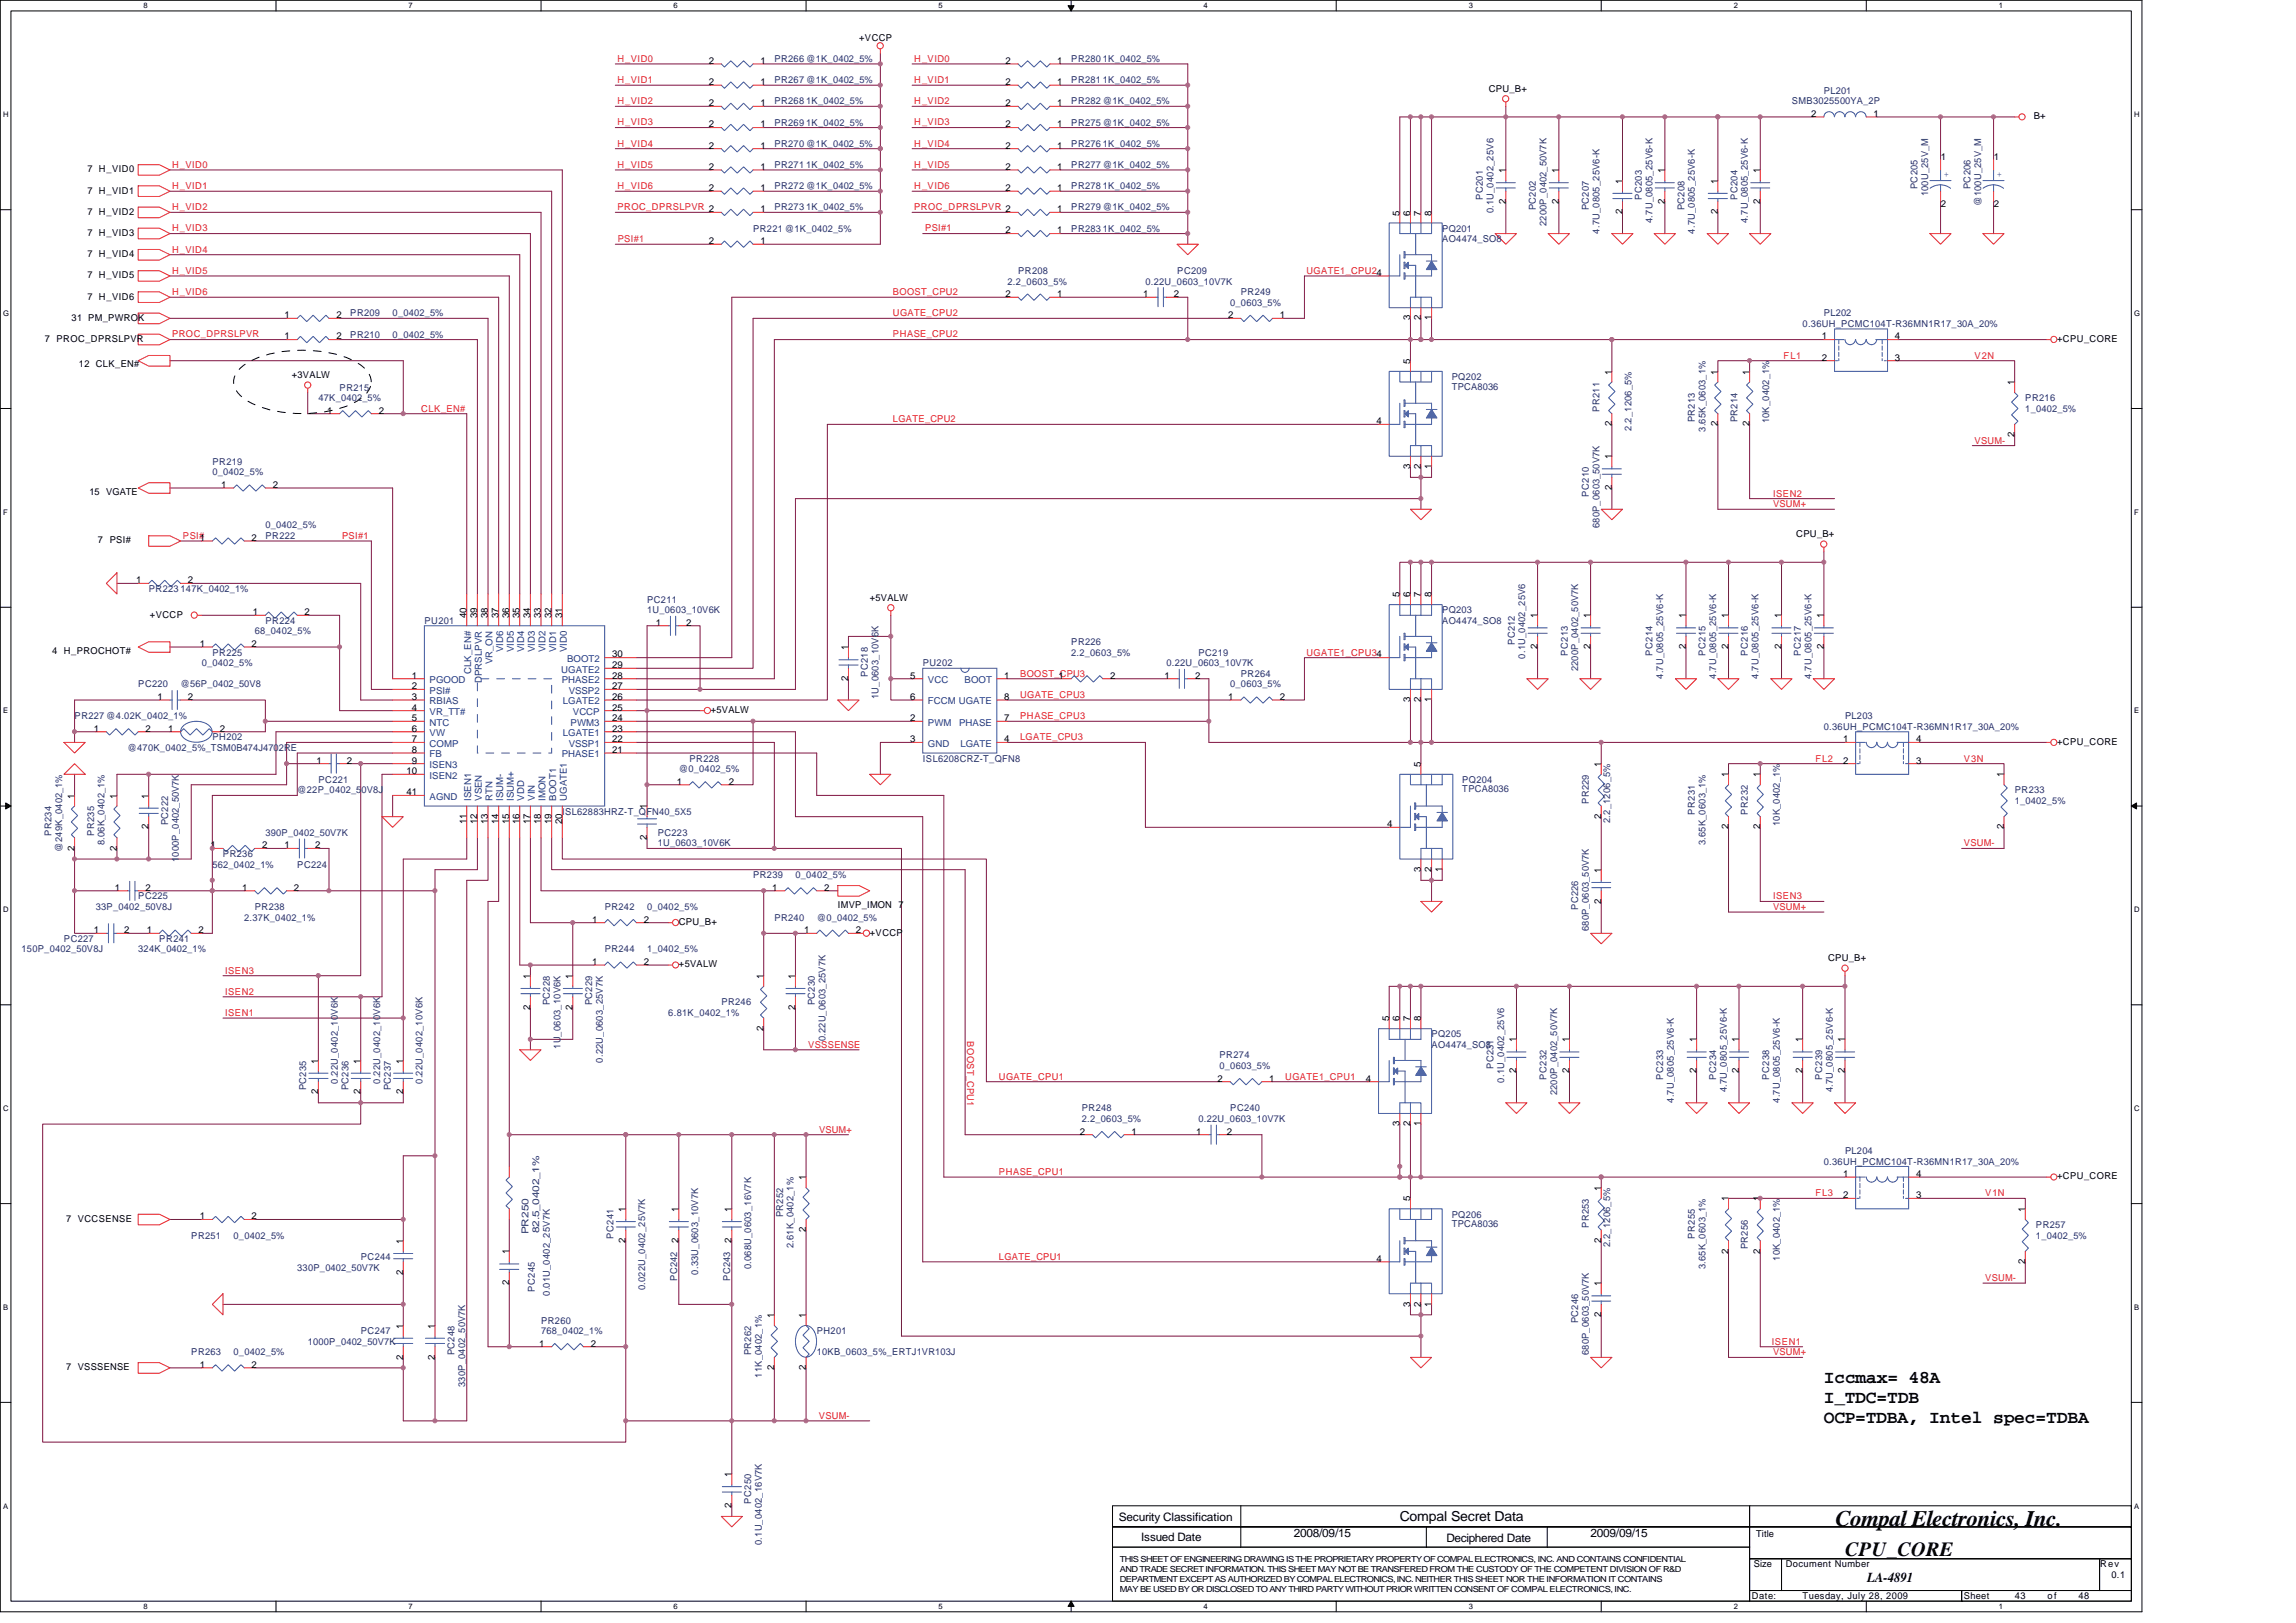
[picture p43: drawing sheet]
<svg xmlns="http://www.w3.org/2000/svg" width="297mm" height="210mm" viewBox="0 0 297 210" stroke-linecap="round" stroke-linejoin="round" font-family="sans-serif">
<defs><g id="words">
<text font-size="2.9" fill="#010202" x="237.5" y="197.4">Compal Electronics, Inc.</text>
<text font-size="2.6" fill="#010202" x="238.7" y="201.3">CPU_CORE</text>
<g font-size="2.3" fill="#010202">
<text x="236" y="178.9">Iccmax= 48A</text>
<text x="236" y="181.5">I_TDC=TDB</text>
<text x="236" y="184.1">OCP=TDBA, Intel spec=TDBA</text>
</g>
<g font-size="1.8" fill="#010202">
<text x="181.1" y="196.8">Compal Secret Data</text>
<text x="241.6" y="204.7">LA-4891</text>
</g>
<g font-size="1.5" fill="#010202">
<text x="144.8" y="196.7">Security Classification</text>
<text x="147.6" y="199.3">Issued Date</text>
<text x="167.4" y="198.9">2008/09/15</text>
<text x="187.1" y="199.4">Deciphered Date</text>
<text x="205.8" y="198.9">2009/09/15</text>
</g>
<g font-size="1.2" fill="#010202">
<text x="111.1" y="5.3">+VCCP</text>
<text x="91.7" y="8.3">2</text>
<text x="91.7" y="11">2</text>
<text x="98.4" y="8.3">1</text>
<text x="98.4" y="11">1</text>
<text x="130.1" y="8.3">2</text>
<text x="130.1" y="11">2</text>
<text x="136.8" y="8.3">1</text>
<text x="136.8" y="11">1</text>
<text x="192.6" y="11.9">CPU_B+</text>
<text x="91.7" y="13.7">2</text>
<text x="91.7" y="16.5">2</text>
<text x="98.4" y="13.7">1</text>
<text x="98.4" y="16.5">1</text>
<text x="130.1" y="13.7">2</text>
<text x="130.1" y="16.5">2</text>
<text x="136.8" y="13.7">1</text>
<text x="136.8" y="16.5">1</text>
<text x="234.3" y="15.1">2</text>
<text x="242.4" y="15.1">1</text>
<text x="263.1" y="15.4">B+</text>
<text x="11.3" y="22.3">7 H_VID0</text>
<text x="91.7" y="22">2</text>
<text x="91.7" y="19.2">2</text>
<text x="98.4" y="22">1</text>
<text x="98.4" y="19.2">1</text>
<text x="130.1" y="22">2</text>
<text x="130.1" y="19.2">2</text>
<text x="136.8" y="22">1</text>
<text x="136.8" y="19.2">1</text>
<text x="194.8" y="22.4" transform="rotate(-90 194.8 22.4)">1</text>
<text x="201.7" y="22.4" transform="rotate(-90 201.7 22.4)">1</text>
<text x="209.9" y="23.8" transform="rotate(-90 209.9 23.8)">1</text>
<text x="215.4" y="22.4" transform="rotate(-90 215.4 22.4)">1</text>
<text x="222.2" y="23.8" transform="rotate(-90 222.2 23.8)">1</text>
<text x="227.7" y="22.4" transform="rotate(-90 227.7 22.4)">1</text>
<text x="251.1" y="20.8">1</text>
<text x="257.9" y="20.8">1</text>
<text x="11.3" y="25">7 H_VID1</text>
<text x="11.3" y="27.8">7 H_VID2</text>
<text x="91.7" y="24.7">2</text>
<text x="98.4" y="24.7">1</text>
<text x="98.4" y="27.4">1</text>
<text x="130.1" y="24.7">2</text>
<text x="136.8" y="24.7">1</text>
<text x="136.8" y="27.4">1</text>
<text x="181.1" y="27.9" transform="rotate(-90 181.1 27.9)">5</text>
<text x="182.5" y="27.9" transform="rotate(-90 182.5 27.9)">6</text>
<text x="183.8" y="27.9" transform="rotate(-90 183.8 27.9)">7</text>
<text x="185.2" y="27.9" transform="rotate(-90 185.2 27.9)">8</text>
<text x="194.8" y="26.4" transform="rotate(-90 194.8 26.4)">2</text>
<text x="201.7" y="26.4" transform="rotate(-90 201.7 26.4)">2</text>
<text x="209.9" y="27.7" transform="rotate(-90 209.9 27.7)">2</text>
<text x="215.4" y="26.4" transform="rotate(-90 215.4 26.4)">2</text>
<text x="222.2" y="27.7" transform="rotate(-90 222.2 27.7)">2</text>
<text x="227.7" y="26.4" transform="rotate(-90 227.7 26.4)">2</text>
<text x="251.1" y="26.8">2</text>
<text x="257.9" y="26.8">2</text>
<text x="11.3" y="30.5">7 H_VID3</text>
<text x="11.3" y="33.3">7 H_VID4</text>
<text x="91.7" y="31.6">2</text>
<text x="98.4" y="31.6">1</text>
<text x="130.1" y="30.2">2</text>
<text x="136.8" y="30.2">1</text>
<text x="9.2" y="41.5">31 PM_PWROK</text>
<text x="11.3" y="36">7 H_VID5</text>
<text x="11.3" y="38.8">7 H_VID6</text>
<text x="36.8" y="41.2">1</text>
<text x="43.5" y="41.2">2</text>
<text x="130.1" y="38.4">2</text>
<text x="136.8" y="38.4">1</text>
<text x="147.9" y="38.4">1</text>
<text x="151.9" y="38.4">2</text>
<text x="158.9" y="41.2">2</text>
<text x="165.6" y="41.2">1</text>
<text x="182.5" y="41.5" transform="rotate(-90 182.5 41.5)">3</text>
<text x="183.8" y="41.5" transform="rotate(-90 183.8 41.5)">2</text>
<text x="185.2" y="41.5" transform="rotate(-90 185.2 41.5)">1</text>
<text x="5.8" y="44.2">7 PROC_DPRSLPVR</text>
<text x="10.2" y="47.5">12 CLK_EN#</text>
<text x="36.8" y="43.9">1</text>
<text x="43.5" y="43.9">2</text>
<text x="182.5" y="47.1" transform="rotate(-90 182.5 47.1)">5</text>
<text x="235.7" y="43.9">1</text>
<text x="235.7" y="46.6">2</text>
<text x="245.1" y="46.6">3</text>
<text x="245.1" y="43.9">4</text>
<text x="266.1" y="44.2">+CPU_CORE</text>
<text x="37.8" y="48.9">+3VALW</text>
<text x="42.3" y="53.5">1</text>
<text x="49" y="53.5">2</text>
<text x="208.5" y="48.5" transform="rotate(-90 208.5 48.5)">1</text>
<text x="222.2" y="48.5" transform="rotate(-90 222.2 48.5)">1</text>
<text x="226.3" y="48.5" transform="rotate(-90 226.3 48.5)">1</text>
<text x="260.6" y="49.8" transform="rotate(-90 260.6 49.8)">1</text>
<text x="178.1" y="54.9">4</text>
<text x="208.5" y="59.4" transform="rotate(-90 208.5 59.4)">1</text>
<text x="208.5" y="55.2" transform="rotate(-90 208.5 55.2)">2</text>
<text x="222.2" y="55.2" transform="rotate(-90 222.2 55.2)">2</text>
<text x="226.3" y="55.2" transform="rotate(-90 226.3 55.2)">2</text>
<text x="260.6" y="56.6" transform="rotate(-90 260.6 56.6)">2</text>
<text x="11.6" y="64">15 VGATE</text>
<text x="28.6" y="63.1">1</text>
<text x="35.3" y="63.1">2</text>
<text x="182.5" y="60.7" transform="rotate(-90 182.5 60.7)">3</text>
<text x="183.8" y="60.7" transform="rotate(-90 183.8 60.7)">2</text>
<text x="185.2" y="60.7" transform="rotate(-90 185.2 60.7)">1</text>
<text x="208.5" y="63.4" transform="rotate(-90 208.5 63.4)">2</text>
<text x="12.7" y="70.3">7</text>
<text x="14.2" y="70.3">PSI#</text>
<text x="25.8" y="70">1</text>
<text x="32.6" y="70">2</text>
<text x="232.4" y="69.5">CPU_B+</text>
<text x="17.6" y="75.5">1</text>
<text x="24.3" y="75.5">2</text>
<text x="112.5" y="77.7">+5VALW</text>
<text x="181.1" y="77.3" transform="rotate(-90 181.1 77.3)">5</text>
<text x="182.5" y="77.3" transform="rotate(-90 182.5 77.3)">6</text>
<text x="183.8" y="77.3" transform="rotate(-90 183.8 77.3)">7</text>
<text x="185.2" y="77.3" transform="rotate(-90 185.2 77.3)">8</text>
<text x="19.4" y="79.9">+VCCP</text>
<text x="25.8" y="83.7">1</text>
<text x="32.6" y="83.7">2</text>
<text x="32.7" y="79.6">1</text>
<text x="39.4" y="79.6">2</text>
<text x="60.4" y="80" transform="rotate(-90 60.4 80)">40</text>
<text x="61.7" y="80" transform="rotate(-90 61.7 80)">39</text>
<text x="63.1" y="80" transform="rotate(-90 63.1 80)">38</text>
<text x="64.5" y="80" transform="rotate(-90 64.5 80)">37</text>
<text x="65.9" y="80" transform="rotate(-90 65.9 80)">36</text>
<text x="67.2" y="80" transform="rotate(-90 67.2 80)">35</text>
<text x="68.6" y="80" transform="rotate(-90 68.6 80)">34</text>
<text x="70" y="80" transform="rotate(-90 70 80)">33</text>
<text x="71.3" y="80" transform="rotate(-90 71.3 80)">32</text>
<text x="72.7" y="80" transform="rotate(-90 72.7 80)">31</text>
<text x="84.8" y="80.9">1</text>
<text x="88.8" y="80.9">2</text>
<text x="198.9" y="84" transform="rotate(-90 198.9 84)">2</text>
<text x="198.9" y="80" transform="rotate(-90 198.9 80)">1</text>
<text x="205.8" y="84" transform="rotate(-90 205.8 84)">2</text>
<text x="205.8" y="80" transform="rotate(-90 205.8 80)">1</text>
<text x="218.1" y="84" transform="rotate(-90 218.1 84)">2</text>
<text x="218.1" y="80" transform="rotate(-90 218.1 80)">1</text>
<text x="223.6" y="84" transform="rotate(-90 223.6 84)">2</text>
<text x="223.6" y="80" transform="rotate(-90 223.6 80)">1</text>
<text x="230.5" y="84" transform="rotate(-90 230.5 84)">2</text>
<text x="230.5" y="80" transform="rotate(-90 230.5 80)">1</text>
<text x="235.9" y="84" transform="rotate(-90 235.9 84)">2</text>
<text x="235.9" y="80" transform="rotate(-90 235.9 80)">1</text>
<text x="6.8" y="84.6">4 H_PROCHOT#</text>
<text x="53.3" y="87.8">1</text>
<text x="53.3" y="89.2">2</text>
<text x="79.2" y="89.2">27</text>
<text x="79.2" y="85.1">30</text>
<text x="79.2" y="87.8">28</text>
<text x="79.2" y="86.4">29</text>
<text x="109.7" y="88.1" transform="rotate(-90 109.7 88.1)">2</text>
<text x="109.7" y="84.1" transform="rotate(-90 109.7 84.1)">1</text>
<text x="117.7" y="87.8">5</text>
<text x="129.9" y="87.8">1</text>
<text x="136.9" y="87.8">1</text>
<text x="143.6" y="87.8">2</text>
<text x="150.7" y="87.8">1</text>
<text x="154.6" y="87.8">2</text>
<text x="12.1" y="94.7">1</text>
<text x="18.8" y="94.7">2</text>
<text x="20.4" y="90.5">1</text>
<text x="21.7" y="94.7">1</text>
<text x="24.3" y="90.5">2</text>
<text x="28.4" y="94.7">2</text>
<text x="53.3" y="90.5">3</text>
<text x="53.3" y="91.9">4</text>
<text x="53.3" y="93.3">5</text>
<text x="53.3" y="94.7">6</text>
<text x="79.2" y="94.7">23</text>
<text x="79.2" y="90.5">26</text>
<text x="79.2" y="93.3">24</text>
<text x="79.2" y="91.9">25</text>
<text x="91.9" y="92.2">+5VALW</text>
<text x="117.7" y="90.5">6</text>
<text x="117.7" y="93.3">2</text>
<text x="129.9" y="90.5">8</text>
<text x="129.9" y="93.3">7</text>
<text x="158.9" y="90.5">1</text>
<text x="165.6" y="90.5">2</text>
<text x="182.5" y="90.8" transform="rotate(-90 182.5 90.8)">3</text>
<text x="183.8" y="90.8" transform="rotate(-90 183.8 90.8)">2</text>
<text x="185.2" y="90.8" transform="rotate(-90 185.2 90.8)">1</text>
<text x="40.9" y="98.8">1</text>
<text x="44.9" y="98.8">2</text>
<text x="52.6" y="100.2">10</text>
<text x="53.3" y="96">7</text>
<text x="53.3" y="97.4">8</text>
<text x="53.3" y="98.8">9</text>
<text x="79.2" y="96">22</text>
<text x="79.2" y="97.4">21</text>
<text x="87.6" y="101.5">1</text>
<text x="94.3" y="101.5">2</text>
<text x="117.7" y="96">3</text>
<text x="129.9" y="96">4</text>
<text x="183.8" y="99.2" transform="rotate(-90 183.8 99.2)">5</text>
<text x="207.1" y="99.2" transform="rotate(-90 207.1 99.2)">1</text>
<text x="223.6" y="100.6" transform="rotate(-90 223.6 100.6)">1</text>
<text x="227.7" y="100.6" transform="rotate(-90 227.7 100.6)">1</text>
<text x="238.4" y="96">1</text>
<text x="238.4" y="98.8">2</text>
<text x="247.9" y="98.8">3</text>
<text x="247.9" y="96">4</text>
<text x="259.2" y="100.6" transform="rotate(-90 259.2 100.6)">1</text>
<text x="266.1" y="96.3">+CPU_CORE</text>
<text x="9.6" y="103.3" transform="rotate(-90 9.6 103.3)">1</text>
<text x="15.1" y="103.3" transform="rotate(-90 15.1 103.3)">1</text>
<text x="19.2" y="107.3" transform="rotate(-90 19.2 107.3)">2</text>
<text x="19.2" y="103.3" transform="rotate(-90 19.2 103.3)">1</text>
<text x="52.6" y="102.9">41</text>
<text x="60.4" y="106.6" transform="rotate(-90 60.4 106.6)">11</text>
<text x="61.7" y="106.6" transform="rotate(-90 61.7 106.6)">12</text>
<text x="63.1" y="106.6" transform="rotate(-90 63.1 106.6)">13</text>
<text x="64.5" y="106.6" transform="rotate(-90 64.5 106.6)">14</text>
<text x="65.9" y="106.6" transform="rotate(-90 65.9 106.6)">15</text>
<text x="67.2" y="106.6" transform="rotate(-90 67.2 106.6)">16</text>
<text x="68.6" y="106.6" transform="rotate(-90 68.6 106.6)">17</text>
<text x="70" y="106.6" transform="rotate(-90 70 106.6)">18</text>
<text x="71.3" y="106.6" transform="rotate(-90 71.3 106.6)">19</text>
<text x="72.7" y="106.6" transform="rotate(-90 72.7 106.6)">20</text>
<text x="83.7" y="104.7" transform="rotate(-90 83.7 104.7)">1</text>
<text x="179.5" y="107">4</text>
<text x="207.1" y="105.9" transform="rotate(-90 207.1 105.9)">2</text>
<text x="223.6" y="107.3" transform="rotate(-90 223.6 107.3)">2</text>
<text x="227.7" y="107.3" transform="rotate(-90 227.7 107.3)">2</text>
<text x="259.2" y="107.3" transform="rotate(-90 259.2 107.3)">2</text>
<text x="9.6" y="110" transform="rotate(-90 9.6 110)">2</text>
<text x="15.1" y="110" transform="rotate(-90 15.1 110)">2</text>
<text x="27.2" y="109.7">1</text>
<text x="33.9" y="109.7">2</text>
<text x="36.8" y="109.7">1</text>
<text x="40.8" y="109.7">2</text>
<text x="83.7" y="108.7" transform="rotate(-90 83.7 108.7)">2</text>
<text x="183.8" y="112.8" transform="rotate(-90 183.8 112.8)">3</text>
<text x="185.2" y="112.8" transform="rotate(-90 185.2 112.8)">2</text>
<text x="186.6" y="112.8" transform="rotate(-90 186.6 112.8)">1</text>
<text x="207.1" y="112.9" transform="rotate(-90 207.1 112.9)">1</text>
<text x="14.9" y="115.2">1</text>
<text x="18.8" y="115.2">2</text>
<text x="31.3" y="115.2">1</text>
<text x="38" y="115.2">2</text>
<text x="76.6" y="119.4">1</text>
<text x="83.3" y="119.4">2</text>
<text x="87.8" y="119.7">CPU_B+</text>
<text x="99.9" y="115.2">1</text>
<text x="106.6" y="115.2">2</text>
<text x="108.4" y="117.5">IMVP_IMON 7</text>
<text x="207.1" y="116.9" transform="rotate(-90 207.1 116.9)">2</text>
<text x="12.1" y="120.7">1</text>
<text x="16.1" y="120.7">2</text>
<text x="19" y="120.7">1</text>
<text x="25.7" y="120.7">2</text>
<text x="76.6" y="124.8">1</text>
<text x="83.3" y="124.8">2</text>
<text x="87.8" y="125.2">+5VALW</text>
<text x="104" y="120.7">1</text>
<text x="110.7" y="120.7">2</text>
<text x="112.5" y="121">+VCCP</text>
<text x="236.5" y="124.3">CPU_B+</text>
<text x="68.6" y="130.6" transform="rotate(-90 68.6 130.6)">2</text>
<text x="68.6" y="126.7" transform="rotate(-90 68.6 126.7)">1</text>
<text x="74.1" y="130.6" transform="rotate(-90 74.1 130.6)">2</text>
<text x="74.1" y="126.7" transform="rotate(-90 74.1 126.7)">1</text>
<text x="98.8" y="126.7" transform="rotate(-90 98.8 126.7)">1</text>
<text x="102.9" y="130.6" transform="rotate(-90 102.9 130.6)">2</text>
<text x="102.9" y="126.7" transform="rotate(-90 102.9 126.7)">1</text>
<text x="41.2" y="137.6" transform="rotate(-90 41.2 137.6)">1</text>
<text x="46.6" y="137.6" transform="rotate(-90 46.6 137.6)">1</text>
<text x="52.2" y="137.6" transform="rotate(-90 52.2 137.6)">1</text>
<text x="98.8" y="133.4" transform="rotate(-90 98.8 133.4)">2</text>
<text x="179.7" y="132.1" transform="rotate(-90 179.7 132.1)">5</text>
<text x="181.1" y="132.1" transform="rotate(-90 181.1 132.1)">6</text>
<text x="182.5" y="132.1" transform="rotate(-90 182.5 132.1)">7</text>
<text x="183.8" y="132.1" transform="rotate(-90 183.8 132.1)">8</text>
<text x="196.2" y="134.9" transform="rotate(-90 196.2 134.9)">1</text>
<text x="203" y="134.9" transform="rotate(-90 203 134.9)">1</text>
<text x="219.5" y="134.9" transform="rotate(-90 219.5 134.9)">1</text>
<text x="225" y="134.9" transform="rotate(-90 225 134.9)">1</text>
<text x="233.2" y="134.9" transform="rotate(-90 233.2 134.9)">1</text>
<text x="238.7" y="134.9" transform="rotate(-90 238.7 134.9)">1</text>
<text x="41.2" y="141.6" transform="rotate(-90 41.2 141.6)">2</text>
<text x="46.6" y="141.6" transform="rotate(-90 46.6 141.6)">2</text>
<text x="52.2" y="141.6" transform="rotate(-90 52.2 141.6)">2</text>
<text x="157.5" y="139.9">2</text>
<text x="164.2" y="139.9">1</text>
<text x="176.7" y="139.9">4</text>
<text x="196.2" y="138.8" transform="rotate(-90 196.2 138.8)">2</text>
<text x="203" y="138.8" transform="rotate(-90 203 138.8)">2</text>
<text x="219.5" y="138.8" transform="rotate(-90 219.5 138.8)">2</text>
<text x="225" y="138.8" transform="rotate(-90 225 138.8)">2</text>
<text x="233.2" y="138.8" transform="rotate(-90 233.2 138.8)">2</text>
<text x="238.7" y="138.8" transform="rotate(-90 238.7 138.8)">2</text>
<text x="139.7" y="146.8">2</text>
<text x="146.4" y="146.8">1</text>
<text x="154.8" y="146.8">1</text>
<text x="158.7" y="146.8">2</text>
<text x="181.1" y="145.7" transform="rotate(-90 181.1 145.7)">3</text>
<text x="182.5" y="145.7" transform="rotate(-90 182.5 145.7)">2</text>
<text x="183.8" y="145.7" transform="rotate(-90 183.8 145.7)">1</text>
<text x="104.3" y="152.7" transform="rotate(-90 104.3 152.7)">1</text>
<text x="182.5" y="155.4" transform="rotate(-90 182.5 155.4)">5</text>
<text x="207.1" y="154.1" transform="rotate(-90 207.1 154.1)">1</text>
<text x="223.6" y="155.4" transform="rotate(-90 223.6 155.4)">1</text>
<text x="227.7" y="155.4" transform="rotate(-90 227.7 155.4)">1</text>
<text x="238.4" y="152.3">1</text>
<text x="238.4" y="155">2</text>
<text x="247.9" y="155">3</text>
<text x="247.9" y="152.3">4</text>
<text x="266.1" y="152.6">+CPU_CORE</text>
<text x="8.5" y="158.1">7 VCCSENSE</text>
<text x="25.8" y="157.8">1</text>
<text x="32.6" y="157.8">2</text>
<text x="52.2" y="160.9" transform="rotate(-90 52.2 160.9)">1</text>
<text x="80.9" y="160.8" transform="rotate(-90 80.9 160.8)">2</text>
<text x="80.9" y="156.8" transform="rotate(-90 80.9 156.8)">1</text>
<text x="87.8" y="160.8" transform="rotate(-90 87.8 160.8)">2</text>
<text x="87.8" y="156.8" transform="rotate(-90 87.8 156.8)">1</text>
<text x="94.7" y="160.8" transform="rotate(-90 94.7 160.8)">2</text>
<text x="94.7" y="156.8" transform="rotate(-90 94.7 156.8)">1</text>
<text x="104.3" y="159.4" transform="rotate(-90 104.3 159.4)">2</text>
<text x="207.1" y="160.8" transform="rotate(-90 207.1 160.8)">2</text>
<text x="262" y="156.8" transform="rotate(-90 262 156.8)">1</text>
<text x="52.2" y="164.9" transform="rotate(-90 52.2 164.9)">2</text>
<text x="65.9" y="166.3" transform="rotate(-90 65.9 166.3)">2</text>
<text x="65.9" y="162.3" transform="rotate(-90 65.9 162.3)">1</text>
<text x="178.1" y="163.2">4</text>
<text x="207.1" y="166.4" transform="rotate(-90 207.1 166.4)">1</text>
<text x="223.6" y="162.2" transform="rotate(-90 223.6 162.2)">2</text>
<text x="227.7" y="162.2" transform="rotate(-90 227.7 162.2)">2</text>
<text x="262" y="163.6" transform="rotate(-90 262 163.6)">2</text>
<text x="52.2" y="171.9" transform="rotate(-90 52.2 171.9)">1</text>
<text x="56.3" y="171.9" transform="rotate(-90 56.3 171.9)">1</text>
<text x="100.2" y="170.5" transform="rotate(-90 100.2 170.5)">1</text>
<text x="104.3" y="170.5" transform="rotate(-90 104.3 170.5)">1</text>
<text x="182.5" y="169" transform="rotate(-90 182.5 169)">3</text>
<text x="183.8" y="169" transform="rotate(-90 183.8 169)">2</text>
<text x="185.2" y="169" transform="rotate(-90 185.2 169)">1</text>
<text x="207.1" y="170.4" transform="rotate(-90 207.1 170.4)">2</text>
<text x="8.5" y="177.3">7 VSSSENSE</text>
<text x="25.8" y="176.9">1</text>
<text x="32.6" y="176.9">2</text>
<text x="52.2" y="175.9" transform="rotate(-90 52.2 175.9)">2</text>
<text x="56.3" y="175.9" transform="rotate(-90 56.3 175.9)">2</text>
<text x="69.7" y="174.2">1</text>
<text x="76.4" y="174.2">2</text>
<text x="100.2" y="177.3" transform="rotate(-90 100.2 177.3)">2</text>
<text x="104.3" y="177.3" transform="rotate(-90 104.3 177.3)">2</text>
<text x="94.7" y="191.1" transform="rotate(-90 94.7 191.1)">1</text>
<text x="94.7" y="195.1" transform="rotate(-90 94.7 195.1)">2</text>
<text x="226.9" y="202.8">Size</text>
<text x="227.2" y="198.8">Title</text>
<text x="231" y="202.8">Document Number</text>
<text x="271.7" y="202.8">Rev</text>
<text x="226.6" y="206.9">Date:</text>
<text x="233.2" y="206.9">Tuesday, July 28, 2009</text>
<text x="254.1" y="206.9">Sheet</text>
<text x="260.7" y="206.9">43</text>
<text x="264.9" y="206.9">o f</text>
<text x="268.9" y="206.9">48</text>
<text x="273.2" y="204.2">0.1</text>
</g>
<g font-size="1.2" fill="#ed2024">
<text x="79.9" y="8">H_VID0</text>
<text x="79.9" y="10.7">H_VID1</text>
<text x="118.3" y="8">H_VID0</text>
<text x="118.3" y="10.7">H_VID1</text>
<text x="79.9" y="13.5">H_VID2</text>
<text x="79.9" y="16.2">H_VID3</text>
<text x="118.3" y="13.5">H_VID2</text>
<text x="118.3" y="16.2">H_VID3</text>
<text x="22.3" y="21.7">H_VID0</text>
<text x="79.9" y="19">H_VID4</text>
<text x="79.9" y="21.7">H_VID5</text>
<text x="118.3" y="19">H_VID4</text>
<text x="118.3" y="21.7">H_VID5</text>
<text x="22.3" y="24.5">H_VID1</text>
<text x="22.3" y="27.2">H_VID2</text>
<text x="22.3" y="29.9">H_VID3</text>
<text x="79.9" y="24.5">H_VID6</text>
<text x="79.9" y="27.2">PROC_DPRSLPVR 2</text>
<text x="118.3" y="24.5">H_VID6</text>
<text x="118.3" y="27.2">PROC_DPRSLPVR 2</text>
<text x="119.7" y="29.9">PSI#1</text>
<text x="22.3" y="32.7">H_VID4</text>
<text x="22.3" y="35.4">H_VID5</text>
<text x="79.9" y="31.3">PSI#1</text>
<text x="169" y="35.4">UGATE1_CPU24</text>
<text x="22.3" y="38.2">H_VID6</text>
<text x="115.5" y="38.2">BOOST_CPU2</text>
<text x="115.5" y="40.9">UGATE_CPU2</text>
<text x="22.3" y="43.7">PROC_DPRSLPVR</text>
<text x="115.5" y="43.7">PHASE_CPU2</text>
<text x="230.8" y="46.4">FL1</text>
<text x="255.4" y="46.4">V2N</text>
<text x="54.5" y="53.3">CLK_EN#</text>
<text x="115.5" y="54.6">LGATE_CPU2</text>
<text x="255.4" y="57.4">VSUM-</text>
<text x="229.4" y="64.2">ISEN2</text>
<text x="229.4" y="65.6">VSUM+</text>
<text x="23.6" y="69.7">PSI#</text>
<text x="44.3" y="69.7">PSI#1</text>
<text x="132" y="87.5">BOOST_CPU3</text>
<text x="169" y="84.8">UGATE1_CPU34</text>
<text x="132" y="93">PHASE_CPU3</text>
<text x="132" y="90.3">UGATE_CPU3</text>
<text x="132" y="95.8">LGATE_CPU3</text>
<text x="234.9" y="98.5">FL2</text>
<text x="254.1" y="98.5">V3N</text>
<text x="254.1" y="109.5">VSUM-</text>
<text x="229.4" y="116.3">ISEN3</text>
<text x="229.4" y="117.7">VSUM+</text>
<text x="29.1" y="126">ISEN3</text>
<text x="29.1" y="128.7">ISEN2</text>
<text x="29.1" y="131.4">ISEN1</text>
<text x="104.6" y="135.5">VSSSENSE</text>
<text x="125.1" y="134.7" transform="rotate(90 125.1 134.7)">BOOST_CPU1</text>
<text x="129.2" y="139.7">UGATE_CPU1</text>
<text x="166.3" y="139.7">UGATE1_CPU1</text>
<text x="106" y="146.5">VSUM+</text>
<text x="129.2" y="152">PHASE_CPU1</text>
<text x="234.9" y="154.8">FL3</text>
<text x="256.8" y="154.8">V1N</text>
<text x="129.2" y="163">LGATE_CPU1</text>
<text x="256.8" y="165.7">VSUM-</text>
<text x="229.2" y="174">ISEN1</text>
<text x="229.4" y="175.3">VSUM+</text>
<text x="105.9" y="183.6">VSUM-</text>
</g>
<g font-size="1.2" fill="#282973">
<text x="100.2" y="8">PR266 @1K_0402_5%</text>
<text x="100.2" y="10.8">PR267 @1K_0402_5%</text>
<text x="138.6" y="8">PR280 1K_0402_5%</text>
<text x="138.6" y="10.8">PR281 1K_0402_5%</text>
<text x="100.2" y="13.5">PR268 1K_0402_5%</text>
<text x="100.2" y="16.3">PR269 1K_0402_5%</text>
<text x="138.6" y="13.5">PR282 @1K_0402_5%</text>
<text x="138.6" y="16.3">PR275 @1K_0402_5%</text>
<text x="231.8" y="13.5">SMB3025500YA_2P</text>
<text x="236" y="12.1">PL201</text>
<text x="100.2" y="21.7">PR271 1K_0402_5%</text>
<text x="100.2" y="19">PR270 @1K_0402_5%</text>
<text x="138.6" y="21.7">PR277 @1K_0402_5%</text>
<text x="138.6" y="19">PR276 1K_0402_5%</text>
<text x="97.4" y="30">PR221 @1K_0402_5%</text>
<text x="100.2" y="24.5">PR272 @1K_0402_5%</text>
<text x="100.2" y="27.2">PR273 1K_0402_5%</text>
<text x="138.6" y="30">PR283 1K_0402_5%</text>
<text x="138.6" y="24.5">PR278 1K_0402_5%</text>
<text x="138.6" y="27.2">PR279 @1K_0402_5%</text>
<text x="186.6" y="30">PQ201</text>
<text x="191.8" y="25.8" transform="rotate(-90 191.8 25.8)">PC201</text>
<text x="193.2" y="27.6" transform="rotate(-90 193.2 27.6)">0.1U_0402_25V6</text>
<text x="198.7" y="27.2" transform="rotate(-90 198.7 27.2)">PC202</text>
<text x="200.1" y="29.2" transform="rotate(-90 200.1 29.2)">2200P_0402_50V7K</text>
<text x="205.5" y="27.2" transform="rotate(-90 205.5 27.2)">PC207</text>
<text x="212.4" y="25.8" transform="rotate(-90 212.4 25.8)">PC203</text>
<text x="213.8" y="28.8" transform="rotate(-90 213.8 28.8)">4.7U_0805_25V6-K</text>
<text x="217.9" y="27.2" transform="rotate(-90 217.9 27.2)">PC208</text>
<text x="224.8" y="25.8" transform="rotate(-90 224.8 25.8)">PC204</text>
<text x="226.1" y="28.8" transform="rotate(-90 226.1 28.8)">4.7U_0805_25V6-K</text>
<text x="248.1" y="24.5" transform="rotate(-90 248.1 24.5)">PC205</text>
<text x="249.4" y="25.4" transform="rotate(-90 249.4 25.4)">100U_25V_M</text>
<text x="254.9" y="24.5" transform="rotate(-90 254.9 24.5)">PC206</text>
<text x="256.3" y="26.6" transform="rotate(-90 256.3 26.6)">@100U_25V_M</text>
<text x="131.7" y="35.5">PR208</text>
<text x="152.3" y="35.5">PC209</text>
<text x="186.6" y="31.3">AO4474_SO8</text>
<text x="206.9" y="30.2" transform="rotate(-90 206.9 30.2)">4.7U_0805_25V6-K</text>
<text x="219.3" y="30.2" transform="rotate(-90 219.3 30.2)">4.7U_0805_25V6-K</text>
<text x="45.3" y="40.9">PR209</text>
<text x="50.8" y="40.9">0_0402_5%</text>
<text x="130.3" y="36.8">2.2_0603_5%</text>
<text x="148.2" y="36.8">0.22U_0603_10V7K</text>
<text x="159.1" y="39.6">0_0603_5%</text>
<text x="160.5" y="38.2">PR249</text>
<text x="236" y="40.9">PL202</text>
<text x="45.3" y="43.7">PR210</text>
<text x="50.8" y="43.7">0_0402_5%</text>
<text x="233.2" y="42.3">0.36UH_PCMC104T-R36MN1R17_30A_20%</text>
<text x="41.2" y="51.9">47K_0402_5%</text>
<text x="43.9" y="50.5">PR215</text>
<text x="187.8" y="49.2">PQ202</text>
<text x="187.8" y="50.4">TPCA8036</text>
<text x="206.9" y="53.3" transform="rotate(-90 206.9 53.3)">PR211</text>
<text x="262" y="51.9">PR216</text>
<text x="262" y="53.3">1_0402_5%</text>
<text x="211" y="55.7" transform="rotate(-90 211 55.7)">2.2_1206_5%</text>
<text x="219.3" y="54.6" transform="rotate(-90 219.3 54.6)">PR213</text>
<text x="220.6" y="55.9" transform="rotate(-90 220.6 55.9)">3.65K_0603_1%</text>
<text x="224.8" y="54.6" transform="rotate(-90 224.8 54.6)">PR214</text>
<text x="228.9" y="54.8" transform="rotate(-90 228.9 54.8)">10K_0402_1%</text>
<text x="27.5" y="60.2">PR219</text>
<text x="27.5" y="61.5">0_0402_5%</text>
<text x="205.5" y="64.2" transform="rotate(-90 205.5 64.2)">PC210</text>
<text x="34.3" y="69.7">PR222</text>
<text x="34.3" y="68.4">0_0402_5%</text>
<text x="206.9" y="68.3" transform="rotate(-90 206.9 68.3)">680P_0603_50V7K</text>
<text x="19.2" y="76.6">PR223 147K_0402_1%</text>
<text x="83.7" y="78">PC211</text>
<text x="33" y="82.1">68_0402_5%</text>
<text x="34.3" y="80.7">PR224</text>
<text x="54.9" y="80.7">PU201</text>
<text x="83.7" y="79.4">1U_0603_10V6K</text>
<text x="138.6" y="83.5">PR226</text>
<text x="186.6" y="79.4">PQ203</text>
<text x="186.6" y="80.7">AO4474_SO8</text>
<text x="196" y="83.4" transform="rotate(-90 196 83.4)">PC212</text>
<text x="17.9" y="88.9">PC220</text>
<text x="23.4" y="88.9">@56P_0402_50V8</text>
<text x="26.1" y="86.2">0_0402_5%</text>
<text x="27.5" y="84.8">PR225</text>
<text x="112.3" y="87.5" transform="rotate(-90 112.3 87.5)">PC218</text>
<text x="119.4" y="86.2">PU202</text>
<text x="138.6" y="84.8">2.2_0603_5%</text>
<text x="150.9" y="86.2">0.22U_0603_10V7K</text>
<text x="155" y="84.8">PC219</text>
<text x="159.1" y="88.9">0_0603_5%</text>
<text x="160.5" y="87.6">PR264</text>
<text x="197.3" y="85.2" transform="rotate(-90 197.3 85.2)">0.1U_0402_25V6</text>
<text x="202.8" y="84.8" transform="rotate(-90 202.8 84.8)">PC213</text>
<text x="204.2" y="86.9" transform="rotate(-90 204.2 86.9)">2200P_0402_50V7K</text>
<text x="213.8" y="84.8" transform="rotate(-90 213.8 84.8)">PC214</text>
<text x="215.2" y="87.8" transform="rotate(-90 215.2 87.8)">4.7U_0805_25V6-K</text>
<text x="220.6" y="84.8" transform="rotate(-90 220.6 84.8)">PC215</text>
<text x="222" y="87.8" transform="rotate(-90 222 87.8)">4.7U_0805_25V6-K</text>
<text x="226.1" y="84.8" transform="rotate(-90 226.1 84.8)">PC216</text>
<text x="227.5" y="87.8" transform="rotate(-90 227.5 87.8)">4.7U_0805_25V6-K</text>
<text x="233" y="84.8" transform="rotate(-90 233 84.8)">PC217</text>
<text x="234.4" y="87.8" transform="rotate(-90 234.4 87.8)">4.7U_0805_25V6-K</text>
<text x="9.6" y="93.1">PR227 @4.02K_0402_1%</text>
<text x="27.5" y="95.8">PH202</text>
<text x="113.7" y="90.4" transform="rotate(-90 113.7 90.4)">1U_0603_10V6K</text>
<text x="236" y="94.4">0.36UH_PCMC104T-R36MN1R17_30A_20%</text>
<text x="238.7" y="93.1">PL203</text>
<text x="16.5" y="97.2">@470K_0402_5%_TSM0B474J4702RE</text>
<text x="41.2" y="101.3">PC221</text>
<text x="87.8" y="99.9">@0_0402_5%</text>
<text x="89.2" y="98.5">PR228</text>
<text x="119.4" y="98.5">ISL6208CRZ-T_QFN8</text>
<text x="189.2" y="101.3">PQ204</text>
<text x="21.8" y="106.8" transform="rotate(-90 21.8 106.8)">PC222</text>
<text x="38.5" y="102.7">@22P_0402_50V8J</text>
<text x="72.7" y="105.4">ISL62883HRZ-T_QFN40_5X5</text>
<text x="189.2" y="102.5">TPCA8036</text>
<text x="205.5" y="104" transform="rotate(-90 205.5 104)">PR229</text>
<text x="208.3" y="106.5" transform="rotate(-90 208.3 106.5)">2.2_1206_5%</text>
<text x="219.3" y="105.4" transform="rotate(-90 219.3 105.4)">PR231</text>
<text x="226.1" y="105.4" transform="rotate(-90 226.1 105.4)">PR232</text>
<text x="230.2" y="106.9" transform="rotate(-90 230.2 106.9)">10K_0402_1%</text>
<text x="260.6" y="102.7">PR233</text>
<text x="260.6" y="104">1_0402_5%</text>
<text x="6.7" y="108.1" transform="rotate(-90 6.7 108.1)">PR234</text>
<text x="8" y="110.2" transform="rotate(-90 8 110.2)">@249K_0402_1%</text>
<text x="12.2" y="108.1" transform="rotate(-90 12.2 108.1)">PR235</text>
<text x="13.5" y="109.4" transform="rotate(-90 13.5 109.4)">8.06K_0402_1%</text>
<text x="23.1" y="111.5" transform="rotate(-90 23.1 111.5)">1000P_0402_50V7K</text>
<text x="27.5" y="112.3">562_0402_1%</text>
<text x="28.8" y="110.9">PR236</text>
<text x="34.3" y="108.2">390P_0402_50V7K</text>
<text x="38.5" y="112.3">PC224</text>
<text x="85.1" y="108.2">PC223</text>
<text x="85.1" y="109.5">1U_0603_10V6K</text>
<text x="97.4" y="113.6">PR239</text>
<text x="102.9" y="113.6">0_0402_5%</text>
<text x="220.6" y="109.4" transform="rotate(-90 220.6 109.4)">3.65K_0603_1%</text>
<text x="12.4" y="117.7">33P_0402_50V8J</text>
<text x="17.9" y="116.4">PC225</text>
<text x="31.6" y="119.1">2.37K_0402_1%</text>
<text x="33" y="117.7">PR238</text>
<text x="78.2" y="117.7">PR242</text>
<text x="83.7" y="117.7">0_0402_5%</text>
<text x="100.2" y="119.1">PR240</text>
<text x="105.7" y="119.1">@0_0402_5%</text>
<text x="204.2" y="117.7" transform="rotate(-90 204.2 117.7)">PC226</text>
<text x="2.8" y="123.2">150P_0402_50V8J</text>
<text x="8.3" y="121.9">PC227</text>
<text x="17.9" y="123.2">324K_0402_1%</text>
<text x="20.6" y="121.9">PR241</text>
<text x="78.2" y="123.2">PR244</text>
<text x="83.7" y="123.2">1_0402_5%</text>
<text x="205.5" y="120.5" transform="rotate(-90 205.5 120.5)">680P_0603_50V7K</text>
<text x="71.1" y="130.1" transform="rotate(-90 71.1 130.1)">PC228</text>
<text x="76.6" y="130.1" transform="rotate(-90 76.6 130.1)">PC229</text>
<text x="86.5" y="131.5">6.81K_0402_1%</text>
<text x="93.3" y="130.1">PR246</text>
<text x="105.4" y="130.1" transform="rotate(-90 105.4 130.1)">PC230</text>
<text x="72.5" y="135.7" transform="rotate(-90 72.5 135.7)">1U_0603_10V6K</text>
<text x="78" y="137.5" transform="rotate(-90 78 137.5)">0.22U_0603_25V7K</text>
<text x="106.8" y="134.7" transform="rotate(-90 106.8 134.7)">0.22U_0603_25V7K</text>
<text x="157.8" y="136.9">PR274</text>
<text x="185.2" y="134.2">PQ205</text>
<text x="185.2" y="135.6">AO4474_SO8</text>
<text x="39.6" y="141.1" transform="rotate(-90 39.6 141.1)">PC235</text>
<text x="43.7" y="140.2" transform="rotate(-90 43.7 140.2)">0.22U_0402_10V6K</text>
<text x="45.1" y="141.1" transform="rotate(-90 45.1 141.1)">PC236</text>
<text x="49.2" y="140.2" transform="rotate(-90 49.2 140.2)">0.22U_0402_10V6K</text>
<text x="50.6" y="141.1" transform="rotate(-90 50.6 141.1)">PC237</text>
<text x="54.7" y="140.2" transform="rotate(-90 54.7 140.2)">0.22U_0402_10V6K</text>
<text x="140" y="143.8">PR248</text>
<text x="157.8" y="138.3">0_0603_5%</text>
<text x="159.1" y="143.8">PC240</text>
<text x="193.2" y="138.3" transform="rotate(-90 193.2 138.3)">PC231</text>
<text x="194.6" y="140.1" transform="rotate(-90 194.6 140.1)">0.1U_0402_25V6</text>
<text x="200.1" y="139.7" transform="rotate(-90 200.1 139.7)">PC232</text>
<text x="201.4" y="141.7" transform="rotate(-90 201.4 141.7)">2200P_0402_50V7K</text>
<text x="215.2" y="139.7" transform="rotate(-90 215.2 139.7)">PC233</text>
<text x="216.5" y="142.7" transform="rotate(-90 216.5 142.7)">4.7U_0805_25V6-K</text>
<text x="222" y="139.7" transform="rotate(-90 222 139.7)">PC234</text>
<text x="223.4" y="141.3" transform="rotate(-90 223.4 141.3)">4.7U_0805_25V6-K</text>
<text x="228.9" y="139.7" transform="rotate(-90 228.9 139.7)">PC238</text>
<text x="230.2" y="142.7" transform="rotate(-90 230.2 142.7)">4.7U_0805_25V6-K</text>
<text x="235.7" y="139.7" transform="rotate(-90 235.7 139.7)">PC239</text>
<text x="237.1" y="141.3" transform="rotate(-90 237.1 141.3)">4.7U_0805_25V6-K</text>
<text x="140" y="145.2">2.2_0603_5%</text>
<text x="155" y="145.2">0.22U_0603_10V7K</text>
<text x="238.7" y="149.3">PL204</text>
<text x="236" y="150.7">0.36UH_PCMC104T-R36MN1R17_30A_20%</text>
<text x="24.7" y="160.3">PR251</text>
<text x="30.2" y="160.3">0_0402_5%</text>
<text x="68.4" y="159.7" transform="rotate(-90 68.4 159.7)">PR250</text>
<text x="69.8" y="159.6" transform="rotate(-90 69.8 159.6)">82.5_0402_1%</text>
<text x="79.4" y="160.2" transform="rotate(-90 79.4 160.2)">PC241</text>
<text x="101.3" y="157.5" transform="rotate(-90 101.3 157.5)">PR252</text>
<text x="102.7" y="161.5" transform="rotate(-90 102.7 161.5)">2.61K_0402_1%</text>
<text x="187.8" y="157.5">PQ206</text>
<text x="187.8" y="158.8">TPCA8036</text>
<text x="205.5" y="158.9" transform="rotate(-90 205.5 158.9)">PR253</text>
<text x="208.3" y="161.3" transform="rotate(-90 208.3 161.3)">2.2_1206_5%</text>
<text x="219.3" y="160.2" transform="rotate(-90 219.3 160.2)">PR255</text>
<text x="226.1" y="161.6" transform="rotate(-90 226.1 161.6)">PR256</text>
<text x="263.4" y="158.9">PR257</text>
<text x="263.4" y="160.3">1_0402_5%</text>
<text x="38.5" y="164.4">330P_0402_50V7K</text>
<text x="46.7" y="163">PC244</text>
<text x="69.2" y="167.1" transform="rotate(-90 69.2 167.1)">PC245</text>
<text x="71.1" y="167.7" transform="rotate(-90 71.1 167.7)">0.01U_0402_25V7K</text>
<text x="83.5" y="167" transform="rotate(-90 83.5 167)">0.022U_0402_25V7K</text>
<text x="87.6" y="165.7" transform="rotate(-90 87.6 165.7)">PC242</text>
<text x="90.3" y="164.9" transform="rotate(-90 90.3 164.9)">0.33U_0603_10V7K</text>
<text x="94.5" y="165.7" transform="rotate(-90 94.5 165.7)">PC243</text>
<text x="97.2" y="164.2" transform="rotate(-90 97.2 164.2)">0.068U_0603_16V7K</text>
<text x="220.6" y="164.2" transform="rotate(-90 220.6 164.2)">3.65K_0603_1%</text>
<text x="230.2" y="163.1" transform="rotate(-90 230.2 163.1)">10K_0402_1%</text>
<text x="39.8" y="174">1000P_0402_50V7K</text>
<text x="46.7" y="172.6">PC247</text>
<text x="70" y="171.2">PR260</text>
<text x="70" y="172.6">768_0402_1%</text>
<text x="105.7" y="172.6">PH201</text>
<text x="204.2" y="171.2" transform="rotate(-90 204.2 171.2)">PC246</text>
<text x="24.7" y="175.4">PR263</text>
<text x="30.2" y="175.4">0_0402_5%</text>
<text x="58.8" y="175.3" transform="rotate(-90 58.8 175.3)">PC248</text>
<text x="60.2" y="179.4" transform="rotate(-90 60.2 179.4)">330P_0402_50V7K</text>
<text x="97.2" y="175.3" transform="rotate(-90 97.2 175.3)">PR262</text>
<text x="98.6" y="178.2" transform="rotate(-90 98.6 178.2)">11K_0402_1%</text>
<text x="105.7" y="175.4">10KB_0603_5%_ERTJ1VR103J</text>
<text x="205.5" y="175.3" transform="rotate(-90 205.5 175.3)">680P_0603_50V7K</text>
<text x="97.2" y="194.5" transform="rotate(-90 97.2 194.5)">PC250</text>
<text x="98.6" y="199.9" transform="rotate(-90 98.6 199.9)">0.1U_0402_16V7K</text>
</g>
<g font-size="1.2" fill="#3953a4">
<text x="251.5" y="22.8">+</text>
<text x="258.3" y="22.8">+</text>
</g>
<g font-size="1.2" fill="#1d437e">
<text x="55.6" y="88.4">PGOOD</text>
<text x="55.6" y="89.8">PSI#</text>
<text x="61" y="87.2" transform="rotate(-90 61 87.2)">CLK_EN#</text>
<text x="62.3" y="88.4" transform="rotate(-90 62.3 88.4)">DPRSLPVR</text>
<text x="63.7" y="86" transform="rotate(-90 63.7 86)">VR_ON</text>
<text x="65.1" y="84.4" transform="rotate(-90 65.1 84.4)">VID6</text>
<text x="66.5" y="84.4" transform="rotate(-90 66.5 84.4)">VID5</text>
<text x="67.8" y="84.4" transform="rotate(-90 67.8 84.4)">VID4</text>
<text x="69.2" y="84.4" transform="rotate(-90 69.2 84.4)">VID3</text>
<text x="70.6" y="84.4" transform="rotate(-90 70.6 84.4)">VID2</text>
<text x="71.9" y="84.4" transform="rotate(-90 71.9 84.4)">VID1</text>
<text x="72.6" y="87">UGATE2</text>
<text x="72.7" y="88.4">PHASE2</text>
<text x="73.3" y="84.4" transform="rotate(-90 73.3 84.4)">VID0</text>
<text x="73.4" y="85.7">BOOT2</text>
<text x="73.6" y="89.8">VSSP2</text>
<text x="120.1" y="88.4">VCC</text>
<text x="124.8" y="88.4">BOOT</text>
<text x="55.6" y="91.1">RBIAS</text>
<text x="55.6" y="92.5">VR_TT#</text>
<text x="55.6" y="93.9">NTC</text>
<text x="55.6" y="95.2">VW</text>
<text x="72.8" y="95.2">LGATE1</text>
<text x="72.8" y="91.1">LGATE2</text>
<text x="73.8" y="93.9">PWM3</text>
<text x="74.1" y="92.5">VCCP</text>
<text x="120.1" y="91.1">FCCM UGATE</text>
<text x="120.1" y="93.9">PWM</text>
<text x="124.1" y="93.9">PHASE</text>
<text x="55.6" y="96.6">COMP</text>
<text x="55.6" y="98">FB</text>
<text x="55.6" y="99.4">ISEN3</text>
<text x="55.6" y="100.7">ISEN2</text>
<text x="72.7" y="98">PHASE1</text>
<text x="73.6" y="96.6">VSSP1</text>
<text x="120.1" y="96.6">GND</text>
<text x="124.2" y="96.6">LGATE</text>
<text x="55.6" y="103.5">AGND</text>
<text x="61" y="103.6" transform="rotate(-90 61 103.6)">ISEN1</text>
<text x="62.3" y="103.6" transform="rotate(-90 62.3 103.6)">VSEN</text>
<text x="63.7" y="103.6" transform="rotate(-90 63.7 103.6)">RTN</text>
<text x="65.1" y="103.6" transform="rotate(-90 65.1 103.6)">ISUM-</text>
<text x="66.5" y="103.6" transform="rotate(-90 66.5 103.6)">ISUM+</text>
<text x="67.8" y="103.6" transform="rotate(-90 67.8 103.6)">VDD</text>
<text x="69.2" y="103.6" transform="rotate(-90 69.2 103.6)">VIN</text>
<text x="70.6" y="103.6" transform="rotate(-90 70.6 103.6)">IMON</text>
<text x="71.9" y="103.6" transform="rotate(-90 71.9 103.6)">BOOT1</text>
<text x="73.3" y="103.6" transform="rotate(-90 73.3 103.6)">UGATE1</text>
</g>
<g font-size="1.1" fill="#010202">
<text x="144.9" y="202.1">THIS SHEET OF ENGINEERING DRAWING IS THE PROPRIETARY PROPERTY OF COMPAL ELECTRONICS, INC. AND CONTAINS CONFIDENTIAL</text>
<text x="144.9" y="203.4">AND TRADE SECRET INFORMATION. THIS SHEET MAY NOT BE TRANSFERED FROM THE CUSTODY OF THE COMPETENT DIVISION OF R&amp;D</text>
<text x="144.9" y="204.7">DEPARTMENT EXCEPT AS AUTHORIZED BY COMPAL ELECTRONICS, INC. NEITHER THIS SHEET NOR THE INFORMATION IT CONTAINS</text>
<text x="144.9" y="205.9">MAY BE USED BY OR DISCLOSED TO ANY THIRD PARTY WITHOUT PRIOR WRITTEN CONSENT OF COMPAL ELECTRONICS, INC.</text>
</g>
<g font-size="1" fill="#010202">
<text x="18.6" y="1.1">8</text>
<text x="52.8" y="1.1">7</text>
<text x="87.1" y="1.1">6</text>
<text x="121.4" y="1.1">5</text>
<text x="155.7" y="1.1">4</text>
<text x="190" y="1.1">3</text>
<text x="224.3" y="1.1">2</text>
<text x="258.6" y="1.1">1</text>
<text x=".4" y="15.2">H</text>
<text x="276.1" y="15.2">H</text>
<text x=".4" y="40.9">G</text>
<text x="276.1" y="40.9">G</text>
<text x=".4" y="66.6">F</text>
<text x="276.1" y="66.6">F</text>
<text x=".4" y="92.3">E</text>
<text x="276.1" y="92.3">E</text>
<text x=".4" y="118">D</text>
<text x="276.1" y="118">D</text>
<text x=".4" y="143.7">C</text>
<text x="276.1" y="143.7">C</text>
<text x=".4" y="169.5">B</text>
<text x="276.1" y="169.5">B</text>
<text x=".4" y="195.2">A</text>
<text x="276.1" y="195.2">A</text>
<text x="18.6" y="208.2">8</text>
<text x="52.8" y="208.2">7</text>
<text x="87.1" y="208.2">6</text>
<text x="121.4" y="208.2">5</text>
<text x="155.7" y="208.2">4</text>
<text x="190" y="208.2">3</text>
<text x="224.3" y="208.2">2</text>
<text x="258.6" y="208.2">1</text>
</g>
</g></defs>
<path d="M0 0h277.1v208.5h-277.1zM1.4 1.4h274.3v205.8h-274.3z" fill="none" stroke="#010202" stroke-width=".13"/>
<g fill="#fff">
<path d="M18.6 .2h.5v1.1h-.5z"/>
<path d="M18.6 207.3h.5v1.1h-.5z"/>
</g>
<path d="M35.7 0v1.4M35.7 207.2v1.3" fill="none" stroke="#010202" stroke-width=".13"/>
<g fill="#fff">
<path d="M52.8 .2h.6v1.1h-.6z"/>
<path d="M52.8 207.3h.6v1.1h-.6z"/>
</g>
<path d="M70 0v1.4M70 207.2v1.3" fill="none" stroke="#010202" stroke-width=".13"/>
<g fill="#fff">
<path d="M87.1 .2h.6v1.1h-.6z"/>
<path d="M87.1 207.3h.6v1.1h-.6z"/>
</g>
<path d="M104.3 0v1.4M104.3 207.2v1.3" fill="none" stroke="#010202" stroke-width=".13"/>
<g fill="#fff">
<path d="M121.4 .2h.6v1.1h-.6z"/>
<path d="M121.4 207.3h.6v1.1h-.6z"/>
</g>
<path d="M138.6 0v1.4M138.6 207.2v1.3" fill="none" stroke="#010202" stroke-width=".13"/>
<path d="M138.2 .7h.8l-.4 .7z" fill="#010202"/>
<path d="M138.2 .7h.8l-.4 .7z" fill="none" stroke="#010202" stroke-width=".13"/>
<path d="M138.6 207.2l.4 .6h-.8z" fill="#010202"/>
<path d="M138.6 207.2l.4 .6h-.8z" fill="none" stroke="#010202" stroke-width=".13"/>
<g fill="#fff">
<path d="M155.7 .2h.6v1.1h-.6z"/>
<path d="M155.7 207.3h.6v1.1h-.6z"/>
</g>
<path d="M172.9 0v1.4M172.9 207.2v1.3" fill="none" stroke="#010202" stroke-width=".13"/>
<g fill="#fff">
<path d="M190 .2h.6v1.1h-.6z"/>
<path d="M190 207.3h.6v1.1h-.6z"/>
</g>
<path d="M207.2 0v1.4M207.2 207.2v1.3" fill="none" stroke="#010202" stroke-width=".13"/>
<g fill="#fff">
<path d="M224.3 .2h.5v1.1h-.5z"/>
<path d="M224.3 207.3h.5v1.1h-.5z"/>
</g>
<path d="M241.4 0v1.4M241.4 207.2v1.3" fill="none" stroke="#010202" stroke-width=".13"/>
<g fill="#fff">
<path d="M258.6 .2h.5v1.1h-.5z"/>
<path d="M258.6 207.3h.5v1.1h-.5z"/>
<path d="M.4 14.3h.7v1.1h-.7z"/>
<path d="M276.1 14.3h.7v1.1h-.7z"/>
<path d="M.4 40h.8v1.1h-.8z"/>
<path d="M276.1 40h.8v1.1h-.8z"/>
</g>
<path d="M0 27.1h1.4M275.7 27.1h1.4" fill="none" stroke="#010202" stroke-width=".13"/>
<g fill="#fff">
<path d="M.4 65.7h.6v1.1h-.6z"/>
<path d="M276.1 65.7h.6v1.1h-.6z"/>
</g>
<path d="M0 52.8h1.4M275.7 52.8h1.4" fill="none" stroke="#010202" stroke-width=".13"/>
<g fill="#fff">
<path d="M.4 91.4h.7v1.1h-.7z"/>
<path d="M276.1 91.4h.7v1.1h-.7z"/>
</g>
<path d="M0 78.6h1.4M275.7 78.6h1.4" fill="none" stroke="#010202" stroke-width=".13"/>
<g fill="#fff">
<path d="M.4 117.1h.7v1.1h-.7z"/>
<path d="M276.1 117.1h.7v1.1h-.7z"/>
</g>
<path d="M0 104.3h1.4M275.7 104.3h1.4" fill="none" stroke="#010202" stroke-width=".13"/>
<path d="M.7 103.9l.7 .4-.7 .4z" fill="#010202"/>
<path d="M.7 103.9l.7 .4-.7 .4z" fill="none" stroke="#010202" stroke-width=".13"/>
<path d="M275.7 104.3l.7-.4v.8z" fill="#010202"/>
<path d="M275.7 104.3l.7-.4v.8z" fill="none" stroke="#010202" stroke-width=".13"/>
<g fill="#fff">
<path d="M.4 142.9h.7v1.1h-.7z"/>
<path d="M276.1 142.9h.7v1.1h-.7z"/>
</g>
<path d="M0 130h1.4M275.7 130h1.4" fill="none" stroke="#010202" stroke-width=".13"/>
<g fill="#fff">
<path d="M.4 168.6h.7v1.1h-.7z"/>
<path d="M276.1 168.6h.7v1.1h-.7z"/>
</g>
<path d="M0 155.7h1.4M275.7 155.7h1.4" fill="none" stroke="#010202" stroke-width=".13"/>
<g fill="#fff">
<path d="M.4 194.3h.7v1.1h-.7z"/>
<path d="M276.1 194.3h.7v1.1h-.7z"/>
</g>
<g fill="none" stroke="#010202" stroke-width=".13">
<path d="M0 181.4h1.4M143.9 194.8h82.5v2.7h-82.5zM143.9 197.5h82.5v2.7h-82.5zM160.5 194.8v5.4M184.5 197.5v2.7M200.2 197.5v2.7M226.4 194.8h49.3v2.7h-49.3zM226.4 197.5h49.3v4.2h-49.3zM275.7 181.4h1.4M143.9 200.2h82.5v7h-82.5zM226.4 201.7h4.1v4.1h-4.1zM226.4 205.8h27.4v1.4h-27.4z"/>
<path d="M230.5 201.7h41.1v4.1h-41.1zM253.8 205.8h21.9v1.4h-21.9zM271.6 201.7h4.1v4.1h-4.1z"/>
</g>
<g fill="none" stroke="#7f1542" stroke-width=".13">
<path d="M79.6 8.3h12.3M79.6 13.8h12.3M79.6 19.2h12.3M79.6 16.5h12.3M79.6 11h12.3M98.8 8.3h15.1M98.8 11h15.1M98.8 13.8h15.1M98.8 16.5h15.1M98.8 19.2h15.1M113.9 6.9v24.7h-15.1M118 8.3h12.3"/>
<path d="M118 11h12.3M118 13.8h12.3M118 16.5h12.3M118 19.2h12.3M137.2 8.3h16.5v19.2M137.2 11h16.5M137.2 13.8h16.5M137.2 16.5h16.5M137.2 19.2h16.5M182.5 15.1h1.3v12.4M183.8 15.1h1.4v12.4M185.2 15.1h9.6v6.9"/>
<path d="M194.8 13.8v1.3h6.9M201.7 15.1v6.9M209.9 15.1v8.3M215.4 15.1v6.9M222.2 15.1v8.3M227.7 15.1v6.9M234.6 15.1h-32.9M251.1 15.1v5.5M257.9 15.1v5.5M260.6 15.1h-17.8M22 22h50.7v54.9M22 35.7h43.9v41.2"/>
<path d="M22 38.5h42.5v38.4M22 24.7h49.4v52.2M22 30.2h46.6v46.7M22 27.5h48v49.4M22 33h45.2v43.9M79.6 22h12.3M79.6 27.5h12.3M79.6 24.7h12.3M79.6 31.6h12.3M98.8 22h15.1M98.8 24.7h15.1M98.8 27.5h15.1"/>
<path d="M118 22h12.3M118 24.7h12.3M118 27.5h12.3M119.4 30.2h10.9M130.3 38.5h-35.6v46.6h-12.4M137.2 38.5h11M137.2 22h16.5M137.2 24.7h16.5M137.2 27.5h16.5M152.3 38.5h1.4v5.4M153.7 30.2v1.4M153.7 27.5v2.7h-16.5"/>
<path d="M178.3 35.7h-9.5v5.5h-2.8M181.1 27.5v-12.4h1.4v12.4M194.8 26.1v4.1M201.7 26.1v4.1M209.9 27.5v2.7M215.4 26.1v4.1M222.2 27.5v2.7M227.7 26.1v4.1M251.1 26.1v4.1M257.9 26.1v4.1M22 46.7h30.2v6.8M22 41.2h15.1"/>
<path d="M22 43.9h15.1M39.8 50.8v2.7h2.8M43.9 41.2h19.2v35.7M43.9 43.9h17.9v33M49.4 53.5h11v23.4M159.1 41.2h-61.7v45.3h-15.1M178.3 54.9h-71.3v35.7h-24.7M182.5 41.2v5.5M183.8 41.2v2.7M185.2 41.2v2.7M208.5 43.9v4.1M208.5 54.9v4.1"/>
<path d="M222.2 54.9v11h15.1M226.4 46.7h-4.2v1.3M226.4 54.9v9.6h10.9M236 43.9h-135.8v43.9h-17.9M236 46.7h-9.6v1.3M245.6 46.7h15v2.7M245.6 43.9h19.2M260.6 56.3v1.4h-5.4M15.1 75.5h2.8M22 63.1h6.8M23.4 70h2.7M24.7 75.5h22v15.1h4.1"/>
<path d="M26.1 79.6h6.9M33 70h15v19.2h2.8M35.7 63.1h15.1v24.7M39.8 79.6h4.1v4.1M115.2 79.6v2.7h-5.4v1.4M182.5 60.4v1.4h2.7v-1.4M182.5 72.7h-1.4v4.2M183.8 72.7h-1.3v4.2M183.8 60.4v5.5M183.8 64.5h-80.9v24.7h-12.3M185.2 72.7v4.2M185.2 72.7h50.8"/>
<path d="M185.2 72.7h-1.4v4.2M198.9 72.7v6.9M205.8 72.7v6.9M208.5 63.1v2.8M218.1 72.7v6.9M223.6 72.7v6.9M230.5 72.7v6.9M236 71.4v8.2M9.6 94.7h2.8M19.2 94.7h2.8M20.6 90.6h-11v5.5M22 83.7h4.1"/>
<path d="M24.7 90.6h9.6v2.7M33 83.7h10.9M34.3 93.3h16.5M34.3 93.3v1.4h-5.5M37.1 98.8h4.1M43.9 83.7v8.2h6.9M45.3 98.8h5.5M46.7 98.8v27.4h-5.5M50.8 96.1h-13.7v5.4h-12.4v9.6h-15.1M50.8 94.7h-15.1v5.5h-16.5M50.8 97.4h-12.3v5.5h-11v17.9h-1.4M82.3 96.1h17.9v13.7"/>
<path d="M82.3 97.4h23.4v5.5h16.4v49.4h116.6M82.3 94.7h20.6v11h16.5v57.6h58.9M82.3 93.3h15.1M85.1 81h-1.4v10.9h-1.4M89.2 81h1.4v8.2h-8.3M90.6 91.9h-6.9v9.6h4.1M109.8 87.8v2.8M115.2 82.3v5.5h2.8M115.2 87.8v2.8h2.8M118 96.1h-4.1v4.1M118 93.3h-20.6v8.2h-2.7M130.3 96.1h17.9v10.9h31.5"/>
<path d="M130.3 87.8h6.9M130.3 90.6h28.8M130.3 93.3h26.1M144.1 87.8h6.8M155 87.8h1.4v8.3h27.4v2.7M178.3 85.1h-9.5v5.5h-2.8M182.5 90.6v5.5M183.8 90.6v5.5h1.4M185.2 96.1h53.5M185.2 90.6v5.5M198.9 83.7v4.1M205.8 83.7v4.1"/>
<path d="M207.2 96.1v2.7M218.1 83.7v4.1M223.6 83.7v4.1M227.7 98.8h-4.1v1.4M230.5 83.7v4.1M236 83.7v4.1M238.7 98.8h-11v1.4M248.3 96.1h16.5M248.3 98.8h11v1.4M9.6 115.2v5.6h2.8M9.6 109.8v5.4M9.6 115.2h5.5"/>
<path d="M9.6 100.2v2.7M15.1 102.9v-2.7h4.1v2.7M15.1 109.8v1.3M19.2 107v4.1M31.6 115.2h-12.4M34.3 109.8h2.8M38.5 115.2h17.8M41.2 109.8h1.4v5.4M50.8 102.9v2.8M50.8 100.2h-1.4v28.8h-20.6M60.4 108.4v2.7h-8.2v26.1M61.8 108.4v4.1h-5.5v59"/>
<path d="M63.1 108.4v5.5h-2.7v69.9h-8.2v-8.2M64.5 108.4v8.2h-1.4v57.6h6.9M65.9 108.4v42.5M67.2 108.4v16.5h9.7M68.6 108.4v11h8.3M70 108.4v6.8h28.8M71.4 108.4v4.1h53.5v34.3h15.1M72.7 108.4v2.7h54.9v28.9h30.2M74.1 119.4v6.8M83.7 119.4h2.8M83.7 101.5v2.8M83.7 108.4v1.4h32.9v63.1h67.2"/>
<path d="M100.2 115.2h-1.4v5.6M107 115.2h1.4M185.2 112.5v4.1M186.6 112.5v1.4h-2.8v-1.4M207.2 116.6v4.2M207.2 105.7v6.8M223.6 107v11h12.4M227.7 107v9.6h8.3M259.3 107v2.8h-5.5M16.5 120.8h2.7M28.8 126.2h12.4v11M28.8 131.7h23.4"/>
<path d="M46.7 129v8.2M68.6 130.3v5.5M68.6 124.9v1.3M74.1 130.3v4.2h-5.5M83.7 124.9h2.8M98.8 120.8h5.5M98.8 133.1v2.7h12.3M98.8 120.8v5.4M102.9 130.3v5.5M102.9 120.8v5.4M164.6 140h12.4M181.1 127.6v4.1"/>
<path d="M182.5 127.6h-2.8v4.1M183.8 127.6h-1.3v4.1M183.8 127.6v4.1M196.2 127.6v6.9M196.2 138.6v4.1M203 127.6v6.9M203 138.6v4.1M219.5 127.6h5.5v6.9M219.5 127.6h-35.7M219.5 127.6v6.9M219.5 138.6v4.1M225 138.6v4.1"/>
<path d="M225 127.6h13.7M233.2 127.6v6.9M233.2 138.6v4.1M238.7 126.2v8.3M238.7 138.6v4.1M22 157.8h4.1M33 157.8h19.2M46.7 141.3v4.1h-41.2v41.2h75.5v-2.8M52.2 141.3v1.4h-11v-1.4M56.3 149.5h-4.1v11M65.9 157.8v4.1M81 146.8v9.6"/>
<path d="M87.8 146.8h-21.9M87.8 146.8v9.6M87.8 146.8h6.9v9.6M94.7 146.8h5.5v23.3M100.2 146.8h4.1v5.5M104.3 159.1v11M104.3 146.8h5.5M146.8 146.8h8.2M159.1 146.8h4.2v5.5M181.1 145.4v6.9M182.5 145.4v9.6M183.8 145.4v6.9"/>
<path d="M207.2 152.3v1.4M223.6 155h15.1M248.3 155h13.7v1.4M248.3 152.3h16.5M22 177h4.1M28.8 168.8h23.4M33 177h19.2M52.2 164.6v6.9M56.3 175.6v8.2M65.9 166v8.2M76.9 174.2h4.1M81 160.5v23.3"/>
<path d="M87.8 160.5v8.3h6.9M94.7 160.5v23.3h17.8M100.2 177v6.8M104.3 177v6.8M182.5 168.8v1.3h1.3v-1.3M185.2 168.8v1.3h-1.4v5.5M207.2 160.5v5.5M207.2 170.1v5.5M223.6 161.9v13.7h9.6M227.7 161.9v12.3h5.5M262 163.3v2.7h-5.5M81 183.8h13.7v6.9"/>
<path d="M94.7 194.8v1.4"/>
</g>
<g fill="none" stroke="#ed2024" stroke-width=".13">
<path d="M91.9 13.8h1.4M91.9 8.3h1.4M91.9 19.2h1.4M97.4 13.8h1.4M97.4 8.3h1.4M97.4 19.2h1.4M113.9 6.3v.6M130.3 13.8h1.4M135.8 13.8h1.4M194.8 13.2v.6M260.6 15.1h.6M17.9 21.3h2.7l1.4 .7-1.4 .7h-2.7z"/>
<path d="M17.9 24h2.7l1.4 .7-1.4 .7h-2.7zM17.9 26.8h2.7l1.4 .7-1.4 .7h-2.7zM17.9 29.5h2.7l1.4 .7-1.4 .7h-2.7zM17.9 32.3h2.7l1.4 .7-1.4 .7h-2.7zM17.9 35h2.7l1.4 .7-1.4 .7h-2.7zM17.9 37.8h2.7l1.4 .7-1.4 .6h-2.7zM91.9 22h1.4M91.9 31.6h1.4M97.4 22h1.4M97.4 31.6h1.4M130.3 38.5h1.4M130.3 22h1.4"/>
<path d="M135.8 38.5h1.4M135.8 22h1.4M152.3 31.6h2.7l-1.3 1.4zM193.4 30.2h2.8l-1.4 1.4zM200.3 30.2h2.7l-1.3 1.4zM208.5 30.2h2.8l-1.4 1.4zM209.9 23.4v1.3M209.9 26.1v1.4M214 30.2h2.8l-1.4 1.4zM220.9 30.2h2.7l-1.4 1.4zM226.4 30.2h2.7l-1.4 1.4zM249.7 30.2h2.7l-1.3 1.4z"/>
<path d="M256.5 30.2h2.8l-1.4 1.4zM17.9 46.7l1.3-.7h2.8v1.4h-2.8zM17.9 40.5h2.7l1.4 .7-1.4 .7h-2.7zM17.9 43.2h2.7l1.4 .7-1.4 .7h-2.7zM37.1 43.9h1.4M39.8 50.2v.6M42.6 43.9h1.3M264.8 43.9h.5M15.1 74.1v2.8l-1.3-1.4zM17.9 63.1l1.3-.6h2.8v1.3h-2.8zM19.2 69.3h2.8l1.4 .7-1.4 .7h-2.8zM25.5 79.6h.6"/>
<path d="M26.1 70h1.4M28.8 63.1h1.4M31.6 70h1.4M34.3 63.1h1.4M115.2 79.1v.5M182.5 65.9h2.7l-1.4 1.3zM198.9 79.6v1.4M205.8 79.6v1.4M207.2 65.9h2.7l-1.4 1.3zM236 70.8v.6M8.3 96.1h2.7l-1.4 1.3zM12.4 94.7h1.4"/>
<path d="M17.9 83.7l1.3-.7h2.8v1.4h-2.8zM17.9 94.7h1.3M22 94.7h1.4M27.5 94.7h1.3M90.6 91.9h.5M108.4 90.6h2.7l-1.3 1.3zM118 96.1h1.4M118 87.8h1.4M118 90.6h1.4M118 93.3h1.4M129 96.1h1.3M129 87.8h1.3"/>
<path d="M129 90.6h1.3M129 93.3h1.3M197.5 87.8h2.8l-1.4 1.4zM198.9 82.3v1.4M204.4 87.8h2.8l-1.4 1.4zM205.8 82.3v1.4M207.2 98.8v1.4M216.8 87.8h2.7l-1.4 1.4zM222.2 87.8h2.8l-1.4 1.4zM229.1 87.8h2.7l-1.3 1.4zM234.6 87.8h2.7l-1.3 1.4zM264.8 96.1h.5"/>
<path d="M8.3 100.2l1.3-1.4 1.4 1.4zM9.6 102.9v1.4M9.6 108.4v1.4M19.2 102.9v1.4M19.2 105.7v1.3M31.6 115.2h1.4M37.1 115.2h1.4M49.4 105.7h2.8l-1.4 1.3zM76.9 119.4h1.3M82.3 119.4h1.4M83.7 104.3v1.4M83.7 107v1.4"/>
<path d="M86.5 119.4h.5M87.8 101.5h1.4M93.3 101.5h1.4M108.4 114.6h2.7l1.4 .6-1.4 .7h-2.7zM112.5 100.2h2.7l-1.3 1.3zM183.8 116.6h2.8l-1.4 1.4zM207.2 104.3v1.4M67.2 135.8h2.8l-1.4 1.4zM86.5 124.9h.5M98.8 126.2v1.4M98.8 131.7v1.4M102.9 126.2v1.4"/>
<path d="M102.9 129v1.3M111.1 120.8h.6M196.2 134.5v1.3M196.2 137.2v1.4M205.8 120.8h2.7l-1.3 1.3zM219.5 134.5v1.3M219.5 137.2v1.4M233.2 134.5v1.3M233.2 137.2v1.4M238.7 125.7v.5M17.9 157.1h2.7l1.4 .7-1.4 .7h-2.7zM26.1 157.8h1.4"/>
<path d="M31.6 157.8h1.4M81 156.4v1.4M81 159.1v1.4M87.8 156.4v1.4M87.8 159.1v1.4M140 146.8h1.3M145.4 146.8h1.4M194.8 142.7h2.7l-1.3 1.4zM201.7 142.7h2.7l-1.4 1.4zM218.1 142.7h2.8l-1.4 1.4zM223.6 142.7h2.8l-1.4 1.4zM227.7 155v1.4"/>
<path d="M231.8 142.7h2.8l-1.4 1.4zM237.3 142.7h2.8l-1.4 1.4zM264.8 152.3h.5M17.9 176.3h2.7l1.4 .7-1.4 .7h-2.7zM28.8 167.4v2.7l-1.3-1.3zM70 174.2h1.4M75.5 174.2h1.4M182.5 175.6h2.7l-1.4 1.4zM205.8 175.6h2.7l-1.3 1.4zM227.7 160.5v1.4M93.3 196.2h2.8l-1.4 1.3z"/>
<circle cx="113.9" cy="5.9" r=".4"/>
<circle cx="194.8" cy="12.8" r=".4"/>
<circle cx="261.6" cy="15.1" r=".4"/>
<circle cx="39.8" cy="49.8" r=".4"/>
<circle cx="265.7" cy="43.9" r=".4"/>
<circle cx="25.1" cy="79.6" r=".4"/>
<circle cx="115.2" cy="78.6" r=".4"/>
<circle cx="235.9" cy="70.4" r=".4"/>
<circle cx="91.5" cy="91.9" r=".4"/>
<circle cx="265.7" cy="96" r=".4"/>
<circle cx="87.4" cy="119.4" r=".4"/>
<circle cx="87.4" cy="124.8" r=".39"/>
<circle cx="112.1" cy="120.7" r=".4"/>
<circle cx="238.7" cy="125.3" r=".4"/>
<circle cx="265.7" cy="152.3" r=".39"/>
</g>
<path d="M31 47.7a10 10 0 0 1 5.5-2.2 16.5 16.5 0 0 1 9.3 1.2 3.6 3.6 0 0 1 2.2 2.7 2.87 2.87 0 0 1-1.4 2.2 14.5 14.5 0 0 1-8.8 1.9 12.5 12.5 0 0 1-6.1-1.9 2.65 2.65 0 0 1-1.4-2.8l.3-.6z" fill="none" stroke="#010202" stroke-width=".13" stroke-dasharray="1 1 1 1 1 1 1 1"/>
<g fill="none" stroke="#3953a4" stroke-width=".13">
<path d="M93.3 13.8l.4 .4 .8-.8 .9 .8 .8-.8 .8 .8 .4-.4M93.3 8.3l.4 .4 .8-.8 .9 .8 .8-.8 .8 .8 .4-.4M93.3 19.2l.4 .5 .8-.9 .9 .9 .8-.9 .8 .9 .4-.5M131.7 13.8l.4 .4 .8-.8 .9 .8 .8-.8 .8 .8 .4-.4M93.3 31.6l.4-.4 .8 .8 .9-.8 .8 .8 .8-.8 .4 .4M93.3 22l.4 .4 .8-.8 .9 .8 .8-.8 .8 .8 .4-.4M131.7 38.5l.4 .4 .8-.9 .9 .9 .8-.9 .8 .9 .4-.4M131.7 22l.4 .4 .8-.8 .9 .8 .8-.8 .8 .8 .4-.4M208.7 25.7h2.4M208.7 25h2.4M209.9 24.7v.3M209.9 25.7v.4"/>
<path d="M38.5 43.9l.4-.4 .8 .8 .8-.8 .8 .8 .9-.8 .4 .4M27.5 70l.4-.4 .8 .8 .8-.8 .8 .8 .9-.8 .4 .4M30.2 63.1l.4-.4 .9 .8 .8-.8 .8 .8 .8-.8 .4 .4M13.8 94.7l.4 .4 .8-.8 .8 .8 .8-.8 .9 .8 .4-.4M23.4 94.7l.4-.4 .8 .8 .8-.8 .8 .8 .9-.8 .4 .4M23.6 94a2.67 2.67 0 0 1 3.6 0 1.15 1.15 0 0 1-.8 1.8 2.47 2.47 0 0 1-3-.8v-.3v-.4zM119.4 86.5h9.6v10.9h-9.6zM124.3 86.4a.54 .54 0 0 0 .5 .6 .54 .54 0 0 0 .6-.6M197.7 81.9h2.5M197.7 81.2h2.5M198.9 81v.2M198.9 81.9v.4"/>
<path d="M204.6 81.9h2.4M204.6 81.2h2.4M205.8 81v.2M205.8 81.9v.4M9.6 104.3l-.4 .4 .9 .8-.9 .8 .9 .9-.9 .8 .4 .4M18 105.2h2.5M18 104.6h2.5M19.2 104.3v.3M19.2 105.2v.5M33 115.2l.4 .5 .8-.9 .8 .9 .8-.9 .9 .9 .4-.5M78.2 119.4l.4-.4 .9 .8 .8-.8 .8 .8 .8-.8 .4 .4M82.5 106.6h2.4"/>
<path d="M82.5 105.9h2.4M83.7 105.7v.2M83.7 106.6v.4M89.2 101.5l.4-.4 .8 .9 .8-.9 .9 .9 .8-.9 .4 .4M207.2 100.2l-.4 .4 .8 .8-.8 .8 .8 .9-.8 .8 .4 .4M98.8 127.6l-.4 .4 .8 .8-.8 .9 .8 .8-.8 .8 .4 .4M101.7 128.6h2.5M101.7 127.9h2.5M102.9 127.6v.3M102.9 128.6v.4M194.9 136.8h2.5M194.9 136.1h2.5"/>
<path d="M196.2 135.8v.3M196.2 136.8v.4M218.3 136.8h2.4M218.3 136.1h2.4M219.5 135.8v.3M219.5 136.8v.4M232 136.8h2.5M232 136.1h2.5M233.2 135.8v.3M233.2 136.8v.4M27.5 157.8l.4-.4 .8 .8 .8-.8 .8 .8 .9-.8 .4 .4M79.7 158.7h2.5"/>
<path d="M79.7 158h2.5M81 157.8v.2M81 158.7v.4M86.6 158.7h2.5M86.6 158h2.5M87.8 157.8v.2M87.8 158.7v.4M141.3 146.8l.4 .4 .9-.8 .8 .8 .8-.8 .8 .8 .4-.4M227.7 156.4l-.4 .4 .8 .8-.8 .9 .8 .8-.8 .8 .4 .4M71.4 174.2l.4-.4 .8 .8 .8-.8 .8 .8 .9-.8 .4 .4"/>
</g>
<path d="M183.8 138l.7 1.1h-1.3z" fill="#3953a4"/>
<path d="M183.8 138l.7 1.1h-1.3z" fill="none" stroke="#3953a4" stroke-width=".13"/>
<path d="M180.4 138.6l.4-.4v.8z" fill="#3953a4"/>
<g fill="none" stroke="#3953a4" stroke-width=".13">
<path d="M93.3 11l.4 .4 .8-.8 .9 .8 .8-.8 .8 .8 .4-.4M131.7 8.3l.4 .4 .8-.8 .9 .8 .8-.8 .8 .8 .4-.4M131.7 11l.4 .4 .8-.8 .9 .8 .8-.8 .8 .8 .4-.4M236 15.1a.68 .68 0 0 1 .6-.6 .68 .68 0 0 1 .7 .6 .68 .68 0 0 1 .7-.6 .68 .68 0 0 1 .7 .6M238.7 15.1a.68 .68 0 0 1 .7-.6 .68 .68 0 0 1 .6 .6M240.1 15.1a.68 .68 0 0 1 .6-.6 .68 .68 0 0 1 .7 .6M93.3 24.7l.4 .4 .8-.8 .9 .8 .8-.8 .8 .8 .4-.4M131.7 30.2l.4 .4 .8-.8 .9 .8 .8-.8 .8 .8 .4-.4M221 25.7h2.5M221 25h2.5M222.2 24.7v.3M222.2 25.7v.4"/>
<path d="M226.5 24.3h2.5M226.5 23.6h2.5M227.7 23.4v.2M227.7 24.3v.4M222.2 49.4l-.4 .4 .8 .8-.8 .9 .8 .8-.8 .8 .4 .4M260.6 50.8l.5 .4-.9 .8 .9 .8-.9 .9 .9 .8-.5 .4M19.2 75.5l.5-.4 .8 .8 .8-.8 .8 .8 .8-.8 .5 .4M34.3 79.6l.5-.4 .8 .8 .8-.8 .8 .8 .8-.8 .5 .4M86.7 79.7v2.5M87.4 79.7v2.5M22 90.6h.3M22.3 89.3v2.5"/>
<path d="M22.9 89.3v2.5M22.9 90.6h.5M42.6 98.8h.2M42.8 97.6v2.4M43.5 97.6v2.4M43.5 98.8h.4M86.5 81h.2M87.4 81h.4M152.3 87.8h.3M152.6 86.6v2.5M153.2 87.8h.5M153.2 86.6v2.5"/>
<path d="M160.5 90.6l.4-.4 .9 .8 .8-.8 .8 .8 .8-.8 .4 .4M216.9 81.9h2.5M216.9 81.2h2.5M218.1 81v.2M218.1 81.9v.4M229.2 81.9h2.5M229.2 81.2h2.5M230.5 81v.2M230.5 81.9v.4M240.1 96.1h1.2M240.1 94.7h6.8v5.5h-6.8zM240.2 98.8h.3"/>
<path d="M240.6 96.1v.5M240.6 96.9v.5M240.6 97.7v.6M240.6 98.5v.3M241.4 96a.68 .68 0 0 0 .7 .7 .68 .68 0 0 0 .7-.7M242.8 96a.69 .69 0 0 0 .7 .7 .69 .69 0 0 0 .7-.7 .67 .67 0 0 0 .7 .7 .67 .67 0 0 0 .6-.7M245.4 96.1h1.5M246.2 96.1v.5M246.2 96.9v.5M246.2 97.7v.6M246.2 98.5v.3M246.5 98.8h.3"/>
<path d="M15.1 104.3l-.4 .4 .8 .8-.8 .8 .8 .9-.8 .8 .4 .4M16.5 115.2h.3M16.8 114v2.5M17.5 114v2.5M17.5 115.2h.4M28.8 109.8l.4 .4 .9-.8 .8 .8 .8-.8 .9 .8 .4-.4M101.5 115.2l.5-.4 .8 .9 .8-.9 .8 .9 .8-.9 .5 .4M40 139.5h2.4M40 138.8h2.4M41.2 138.6v.2M41.2 139.5v.5M178.3 133.1h6.9v11h-6.9z"/>
<path d="M179.7 137.2v2.8h-1.4M180.3 139.5h.1v.9h-.1zM180.3 138.2h.1v.8h-.1zM180.3 136.8h.1v.8h-.1zM180.4 138.6l.4-.4v.8zM180.4 137.2h3.4v.8M180.8 138.6h1v4.1M181.1 133.1v1.4M181.8 134.5v2.7M182.5 133.1v1.4M183.2 138h1.3M183.8 133.1v1.4h-4.1v-1.4"/>
<path d="M183.8 139.1v.9h-3.4M93.4 158.7h2.5M93.4 158h2.5M94.7 157.8v.2M94.7 158.7v.4M182.5 142.7h1.3v1.4M182.5 142.7v1.4M182.5 142.7h-1.4v1.4M240.1 152.3h1.2M240.1 150.9h6.8v5.5h-6.8zM240.2 155h.3M240.6 152.3v.5"/>
<path d="M240.6 153.1v.6M240.6 153.9v.6M240.6 154.8v.2M241.4 152.3a.68 .68 0 0 0 .7 .6 .68 .68 0 0 0 .7-.6M242.8 152.3a.69 .69 0 0 0 .7 .6 .69 .69 0 0 0 .7-.6 .67 .67 0 0 0 .7 .6 .67 .67 0 0 0 .6-.6M245.4 152.3h1.5M246.2 152.3v.5M246.2 153.1v.6M246.2 153.9v.6M246.2 154.8v.2M246.5 155h.3M64.6 164.2h2.5"/>
<path d="M64.6 163.5h2.5M65.9 163.3v.2M65.9 164.2v.4M103.6 171.8a1.17 1.17 0 0 1 1.9 .7 2.5 2.5 0 0 1-.9 3 1.19 1.19 0 0 1-1.5-.9 2.72 2.72 0 0 1 .5-2.8zM104.3 171.5l.4 .4-.8 .8 .8 .8-.8 .9 .8 .8-.4 .4M205.9 168.3h2.5M205.9 167.7h2.5M207.2 167.4v.3M207.2 168.3v.5"/>
</g>
<g fill="none" stroke="#ed2024" stroke-width=".13">
<path d="M91.9 11h1.4M97.4 11h1.4M130.3 8.3h1.4M130.3 11h1.4M135.8 8.3h1.4M135.8 11h1.4M234.6 15.1h1.4M241.4 15.1h1.4M91.9 24.7h1.4M97.4 24.7h1.4M130.3 30.2h1.4M135.8 30.2h1.4"/>
<path d="M222.2 23.4v1.3M222.2 26.1v1.4M227.7 22v1.4M227.7 24.7v1.4M222.2 48v1.4M222.2 53.5v1.4M260.6 49.4v1.4M260.6 54.9v1.4M17.9 75.5h1.3M23.4 75.5h1.3M33 79.6h1.3M38.5 79.6h1.3"/>
<path d="M218.1 79.6v1.4M230.5 79.6v1.4M20.6 90.6h1.4M23.4 90.6h1.3M41.2 98.8h1.4M43.9 98.8h1.4M85.1 81h1.4M87.8 81h1.4M150.9 87.8h1.4M153.7 87.8h1.3M159.1 90.6h1.4M164.6 90.6h1.4"/>
<path d="M218.1 82.3v1.4M230.5 82.3v1.4M238.7 98.8h1.4M238.7 96.1h1.4M246.9 98.8h1.4M246.9 96.1h1.4M15.1 102.9v1.4M15.1 108.4v1.4M15.1 115.2h1.4M17.9 115.2h1.3M27.5 109.8h1.3M33 109.8h1.3"/>
<path d="M100.2 115.2h1.3M105.7 115.2h1.3M41.2 137.2v1.4M41.2 140v1.3M177 140h1.3M179.7 131.7v1.4M181.1 131.7v1.4M182.5 131.7v1.4M183.8 131.7v1.4M94.7 156.4v1.4M94.7 159.1v1.4M181.1 144.1v1.3"/>
<path d="M182.5 144.1v1.3M183.8 144.1v1.3M238.7 152.3h1.4M238.7 155h1.4M246.9 152.3h1.4M246.9 155h1.4M65.9 161.9v1.4M65.9 164.6v1.4M104.3 170.1v1.4M104.3 175.6v1.4M207.2 166v1.4M207.2 168.8v1.3"/>
</g>
<path d="M185.2 83.2l.7 1.1h-1.4z" fill="#3953a4"/>
<path d="M185.2 83.2l.7 1.1h-1.4z" fill="none" stroke="#3953a4" stroke-width=".13"/>
<path d="M181.8 83.7l.4-.4v.8z" fill="#3953a4"/>
<g fill="none" stroke="#3953a4" stroke-width=".13">
<path d="M93.3 16.5l.4 .4 .8-.8 .9 .8 .8-.8 .8 .8 .4-.4M131.7 24.7l.4 .4 .8-.8 .9 .8 .8-.8 .8 .8 .4-.4M256.5 23.4h2.8M256.6 24.4a2.16 2.16 0 0 1 1.3-.5 2.13 2.13 0 0 1 1.3 .5M257.9 22v1.4M257.9 23.9v.8M160.5 41.2l.4 .4 .9-.8 .8 .8 .8-.8 .8 .8 .4-.4M179.7 78.2h6.9v11h-6.9zM182.5 78.2v1.4M183.2 79.6v2.7M183.8 78.2v1.4M185.2 78.2v1.4h-4.1v-1.4"/>
<path d="M181.1 82.3v2.8h-1.4M181.6 84.7h.2v.8h-.2zM181.6 83.3h.2v.8h-.2zM181.6 81.9h.2v.9h-.2zM181.8 82.3h3.4v.9M181.8 83.7l.4-.4v.8zM182.2 83.7h1v4.1M183.8 87.8h-1.3v1.4M183.8 87.8h1.4v1.4M183.8 87.8v1.4M184.5 83.2h1.4M185.2 84.3v.8h-3.4"/>
<path d="M223.6 101.5l-.4 .5 .8 .8-.8 .8 .8 .8-.8 .8 .4 .5M227.7 101.5l-.4 .5 .8 .8-.8 .8 .8 .8-.8 .8 .4 .5M50.9 139.5h2.5M50.9 138.8h2.5M52.2 138.6v.2M52.2 139.5v.5M72.9 128.6h2.5M72.9 127.9h2.5M74.1 127.6v.3M74.1 128.6v.4M105.7 120.8l.4-.5 .8 .9 .8-.9 .8 .9 .9-.9 .4 .5M159.1 140l.5 .4 .8-.9 .8 .9 .8-.9 .9 .9 .4-.4"/>
<path d="M50.9 162.9h2.5M50.9 162.2h2.5M52.2 161.9v.3M52.2 162.9v.4M55.1 173.8h2.4M55.1 173.1h2.4M56.3 172.9v.2M56.3 173.8v.4"/>
</g>
<g fill="none" stroke="#ed2024" stroke-width=".13">
<path d="M91.9 16.5h1.4M97.4 16.5h1.4M130.3 24.7h1.4M135.8 24.7h1.4M257.9 20.6v1.4M257.9 24.7v1.4M159.1 41.2h1.4M164.6 41.2h1.4M181.1 76.9v1.3M182.5 76.9v1.3M183.8 76.9v1.3M185.2 76.9v1.3"/>
<path d="M178.3 85.1h1.4M182.5 89.2v1.4M183.8 89.2v1.4M185.2 89.2v1.4M223.6 100.2v1.3M223.6 105.7v1.3M227.7 100.2v1.3M227.7 105.7v1.3M52.2 137.2v1.4M52.2 140v1.3M74.1 126.2v1.4M74.1 129v1.3"/>
<path d="M104.3 120.8h1.4M109.8 120.8h1.3M157.8 140h1.3M163.3 140h1.3M52.2 160.5v1.4M52.2 163.3v1.3M56.3 171.5v1.4M56.3 174.2v1.4"/>
</g>
<path d="M186.6 105.1l.7 1.1h-1.4z" fill="#3953a4"/>
<path d="M186.6 105.1l.7 1.1h-1.4z" fill="none" stroke="#3953a4" stroke-width=".13"/>
<path d="M183.6 105.2v.9l-.4-.4z" fill="#3953a4"/>
<g fill="none" stroke="#3953a4" stroke-width=".13">
<path d="M131.7 27.5l.4 .4 .8-.8 .9 .8 .8-.8 .8 .8 .4-.4M108.5 86h2.5M108.5 85.4h2.5M109.8 85.1v.3M109.8 86v.5M181.1 100.2h6.9v10.9h-6.9zM182.5 100.2v1.3h4.1v-1.3M182.5 104.3v2.7h-1.4M183 106.6h.2v.8h-.2zM183 105.2h.2v.9h-.2zM183 103.9h.2v.8h-.2zM183.2 104.3h3.4v.8"/>
<path d="M183.6 105.7h.9v4.1M183.6 105.2v.9l-.4-.4zM183.8 100.2v1.3M184.5 101.5v2.8M185.2 109.8h1.4v1.3M185.2 100.2v1.3M185.2 109.8v1.3M185.2 109.8h-1.4v1.3M185.9 105.1h1.4M186.6 106.2v.8h-3.4M223.6 156.4l-.4 .4 .8 .8-.8 .9 .8 .8-.8 .8 .4 .4M27.5 177l.4-.4 .8 .8 .8-.8 .8 .8 .9-.8 .4 .4"/>
</g>
<g fill="none" stroke="#ed2024" stroke-width=".13">
<path d="M130.3 27.5h1.4M135.8 27.5h1.4M109.8 83.7v1.4M109.8 86.5v1.3M183.8 98.8v1.4M179.7 107h1.4M183.8 111.1v1.4M185.2 111.1v1.4M186.6 111.1v1.4M223.6 155v1.4M26.1 177h1.4M31.6 177h1.4"/>
<path d="M223.6 160.5v1.4"/>
</g>
<path d="M185.2 161.3l.7 1.2h-1.4z" fill="#3953a4"/>
<path d="M185.2 161.3l.7 1.2h-1.4z" fill="none" stroke="#3953a4" stroke-width=".13"/>
<path d="M181.8 161.9l.4-.4v.8z" fill="#3953a4"/>
<g fill="none" stroke="#3953a4" stroke-width=".13">
<path d="M149.5 38.5h.3M149.8 37.2v2.5M150.5 38.5h.4M150.5 37.2v2.5M193.6 24.3h2.4M193.6 23.6h2.4M194.8 23.4v.2M194.8 24.3v.4M214.1 24.3h2.5M214.1 23.6h2.5M215.4 23.4v.2M215.4 24.3v.4"/>
<path d="M249.7 23.4h2.7M249.7 24.4a2.15 2.15 0 0 1 1.3-.5 2.14 2.14 0 0 1 1.3 .5M251.1 22v1.4M251.1 23.9v.8M38.5 41.2l.4-.4 .8 .8 .8-.8 .8 .8 .9-.8 .4 .4M43.9 53.5l.4-.4 .9 .9 .8-.9 .8 .9 .8-.9 .4 .4M208.5 49.4l-.4 .4 .8 .8-.8 .9 .8 .8-.8 .8 .4 .4M237.3 42.6h6.9v5.4h-6.9zM237.3 43.9h1.3M237.5 46.7h.2M237.9 43.9v.6M237.9 44.8v.5"/>
<path d="M237.9 45.6v.5M237.9 46.4v.3M240 43.9a.68 .68 0 0 1-.6 .7 .68 .68 0 0 1-.7-.7M241.4 43.9a.68 .68 0 0 1-.7 .7 .68 .68 0 0 1-.6-.7M242.7 43.9h1.5M242.8 43.9a.68 .68 0 0 1-.7 .7 .68 .68 0 0 1-.7-.7M243.5 43.9v.6M243.5 44.8v.5M243.5 45.6v.5M243.5 46.4v.3M243.8 46.7h.2M207.3 61.4h2.5"/>
<path d="M207.3 60.7h2.5M208.5 60.4v.3M208.5 61.4v.4M27.5 83.7l.4-.4 .8 .8 .8-.8 .8 .8 .9-.8 .4 .4M138.6 87.8l.4-.4 .8 .8 .8-.8 .9 .8 .8-.8 .4 .4M205.9 114.8h2.5M205.9 114.2h2.5M207.2 113.9v.3M207.2 114.8v.4M45.4 139.5h2.5M45.4 138.8h2.5M46.7 138.6v.2"/>
<path d="M46.7 139.5v.5M223.7 136.8h2.5M223.7 136.1h2.5M225 135.8v.3M225 136.8v.4M104.3 153.7l.4 .4-.8 .8 .8 .8-.8 .8 .8 .9-.4 .4M156.4 146.8h.3M156.7 145.6v2.4M157.4 146.8h.4M157.4 145.6v2.4M179.7 156.4h6.9v11h-6.9zM181.1 156.4v1.4h4.1v-1.4"/>
<path d="M182.5 156.4v1.4M183.2 157.8v2.7M183.8 156.4v1.4M207.2 155l-.4 .4 .8 .9-.8 .8 .8 .8-.8 .8 .4 .4M50.9 173.8h2.5M50.9 173.1h2.5M52.2 172.9v.2M52.2 173.8v.4M181.1 160.5v2.8h-1.4M181.6 162.9h.2v.8h-.2zM181.6 161.5h.2v.8h-.2zM181.6 160.1h.2v.8h-.2z"/>
<path d="M181.8 160.5h3.4v.8M181.8 161.9l.4-.4v.8zM182.2 161.9h1v4.1M183.8 166h-1.3v1.4M183.8 166h1.4v1.4M183.8 166v1.4M184.5 161.3h1.4M185.2 162.5v.8h-3.4M93.4 193h2.5M93.4 192.3h2.5M94.7 192.1v.2M94.7 193v.4"/>
</g>
<g fill="none" stroke="#ed2024" stroke-width=".13">
<path d="M148.2 38.5h1.3M150.9 38.5h1.4M194.8 22v1.4M194.8 24.7v1.4M215.4 22v1.4M215.4 24.7v1.4M251.1 20.6v1.4M251.1 24.7v1.4M37.1 41.2h1.4M42.6 41.2h1.3M42.6 53.5h1.3M48 53.5h1.4"/>
<path d="M208.5 48v1.4M208.5 53.5v1.4M208.5 59v1.4M236 43.9h1.3M236 46.7h1.3M244.2 43.9h1.4M244.2 46.7h1.4M208.5 61.8v1.3M26.1 83.7h1.4M31.6 83.7h1.4M137.2 87.8h1.4M142.7 87.8h1.4"/>
<path d="M207.2 112.5v1.4M207.2 115.2v1.4M46.7 137.2v1.4M46.7 140v1.3M225 134.5v1.3M225 137.2v1.4M104.3 152.3v1.4M104.3 157.8v1.3M155 146.8h1.4M157.8 146.8h1.3M182.5 155v1.4M207.2 153.7v1.3"/>
<path d="M207.2 159.1v1.4M52.2 171.5v1.4M52.2 174.2v1.4M178.3 163.3h1.4M182.5 167.4v1.4M183.8 167.4v1.4M185.2 167.4v1.4M94.7 190.7v1.4M94.7 193.4v1.4"/>
</g>
<path d="M185.2 33.8l.7 1.1h-1.4z" fill="#3953a4"/>
<path d="M185.2 33.8l.7 1.1h-1.4z" fill="none" stroke="#3953a4" stroke-width=".13"/>
<path d="M181.8 34.3l.4-.4v.9z" fill="#3953a4"/>
<g fill="none" stroke="#3953a4" stroke-width=".13">
<path d="M131.7 19.2l.4 .5 .8-.9 .9 .9 .8-.9 .8 .9 .4-.5M93.3 27.5l.4 .4 .8-.8 .9 .8 .8-.8 .8 .8 .4-.4M179.7 28.8h6.9v11h-6.9zM181.1 28.8v1.4h4.1v-1.4M181.1 33v2.7h-1.4M181.6 35.3h.2v.8h-.2zM181.6 33.9h.2v.9h-.2zM181.6 32.6h.2v.8h-.2zM181.8 33h3.4v.8M181.8 34.3l.4-.4v.9zM182.2 34.3h1v4.2M182.5 28.8v1.4"/>
<path d="M183.2 30.2v2.8M183.8 38.5h-1.3v1.3M183.8 38.5h1.4v1.3M183.8 28.8v1.4M183.8 38.5v1.3M184.5 33.8h1.4M185.2 34.9v.8h-3.4M14 119.5v2.5M14.7 119.5v2.5M13.8 120.8h.2M14.7 120.8h.4M201.8 136.8h2.5"/>
<path d="M201.8 136.1h2.5M203 135.8v.3M203 136.8v.4M262 157.8l.4 .4-.8 .8 .8 .8-.8 .9 .8 .8-.4 .4M100.2 171.5l.4 .4-.8 .8 .8 .8-.8 .9 .8 .8-.4 .4"/>
</g>
<g fill="none" stroke="#ed2024" stroke-width=".13">
<path d="M130.3 19.2h1.4M135.8 19.2h1.4M91.9 27.5h1.4M97.4 27.5h1.4M178.3 35.7h1.4M181.1 27.5v1.3M182.5 27.5v1.3M182.5 39.8v1.4M183.8 27.5v1.3M183.8 39.8v1.4M185.2 27.5v1.3M185.2 39.8v1.4"/>
<path d="M12.4 120.8h1.4M15.1 120.8h1.4M203 134.5v1.3M203 137.2v1.4M262 156.4v1.4M100.2 170.1v1.4M100.2 175.6v1.4M262 161.9v1.4"/>
</g>
<path d="M185.2 53l.7 1.1h-1.4z" fill="#3953a4"/>
<path d="M185.2 53l.7 1.1h-1.4z" fill="none" stroke="#3953a4" stroke-width=".13"/>
<path d="M181.8 53.5l.4-.4v.9z" fill="#3953a4"/>
<g fill="none" stroke="#3953a4" stroke-width=".13">
<path d="M131.7 16.5l.4 .4 .8-.8 .9 .8 .8-.8 .8 .8 .4-.4M200.4 24.3h2.5M200.4 23.6h2.5M201.7 23.4v.2M201.7 24.3v.4M179.7 48h6.9v11h-6.9zM181.1 48v1.4h4.1v-1.4M181.1 52.2v2.7h-1.4M181.6 54.5h.2v.8h-.2zM181.6 53.1h.2v.9h-.2zM181.6 51.7h.2v.9h-.2zM181.8 52.2h3.4v.8"/>
<path d="M181.8 53.5l.4-.4v.9zM182.2 53.5h1v4.2M182.5 48v1.4M183.2 49.4v2.8M183.8 57.7h-1.3v1.3M183.8 57.7h1.4v1.3M183.8 48v1.4M183.8 57.7v1.3M184.5 53h1.4M185.2 54.1v.8h-3.4M226.4 49.4l-.4 .4 .8 .8-.8 .9 .8 .8-.8 .8 .4 .4M54.9 81h23.3v23.3h-23.3z"/>
<path d="M222.4 81.9h2.4M222.4 81.2h2.4M223.6 81v.2M223.6 81.9v.4M234.7 81.9h2.5M234.7 81.2h2.5M236 81v.2M236 81.9v.4M38.5 109.8h.2M38.7 108.5v2.5M39.4 109.8h.4M39.4 108.5v2.5"/>
<path d="M259.3 101.5l.4 .5-.8 .8 .8 .8-.8 .8 .8 .8-.4 .5M20.6 120.8l.4-.5 .9 .9 .8-.9 .8 .9 .8-.9 .4 .5M67.4 128.6h2.5M67.4 127.9h2.5M68.6 127.6v.3M68.6 128.6v.4M78.2 124.9l.4-.4 .9 .8 .8-.8 .8 .8 .8-.8 .4 .4M237.5 136.8h2.4M237.5 136.1h2.4M238.7 135.8v.3M238.7 136.8v.4M65.9 152.3l-.4 .4 .8 .8-.8 .8 .8 .9-.8 .8 .4 .4"/>
</g>
<g fill="none" stroke="#ed2024" stroke-width=".13">
<path d="M130.3 16.5h1.4M135.8 16.5h1.4M201.7 22v1.4M201.7 24.7v1.4M178.3 54.9h1.4M182.5 46.7v1.3M182.5 59v1.4M183.8 59v1.4M185.2 59v1.4M226.4 48v1.4M226.4 53.5v1.4M60.4 76.9v4.1"/>
<path d="M61.8 76.9v4.1M63.1 76.9v4.1M64.5 76.9v4.1M65.9 76.9v4.1M67.2 76.9v4.1M68.6 76.9v4.1M70 76.9v4.1M71.4 76.9v4.1M72.7 76.9v4.1M223.6 79.6v1.4M236 79.6v1.4M50.8 87.8h4.1"/>
<path d="M50.8 89.2h4.1M50.8 90.6h4.1M50.8 91.9h4.1M50.8 93.3h4.1M50.8 94.7h4.1M50.8 96.1h4.1M50.8 97.4h4.1M50.8 98.8h4.1M78.2 87.8h4.1M78.2 89.2h4.1M78.2 90.6h4.1M78.2 91.9h4.1"/>
<path d="M78.2 93.3h4.1M78.2 94.7h4.1M78.2 96.1h4.1M78.2 97.4h4.1M78.2 86.5h4.1M78.2 85.1h4.1M223.6 82.3v1.4M236 82.3v1.4M37.1 109.8h1.4M39.8 109.8h1.4M50.8 100.2h4.1M50.8 102.9h4.1"/>
<path d="M60.4 104.3v4.1M61.8 104.3v4.1M63.1 104.3v4.1M64.5 104.3v4.1M65.9 104.3v4.1M67.2 104.3v4.1M68.6 104.3v4.1M70 104.3v4.1M71.4 104.3v4.1M72.7 104.3v4.1M259.3 100.2v1.3M259.3 105.7v1.3"/>
<path d="M19.2 120.8h1.4M24.7 120.8h1.4M68.6 126.2v1.4M68.6 129v1.3M76.9 124.9h1.3M82.3 124.9h1.4M238.7 134.5v1.3M238.7 137.2v1.4M65.9 150.9v1.4M65.9 156.4v1.4"/>
</g>
<path d="M61.8 87.8h9.6v9.6h-9.6z" fill="none" stroke="#fff" stroke-width=".13" stroke-dasharray="1 1 1 1 1 1 1 1"/>
<path d="M61.8 87.8h9.6v9.6h-9.6z" fill="none" stroke="#3953a4" stroke-width=".13" stroke-dasharray="1 1 1 1 1 1 1 1"/>
<circle cx="207.1" cy="96" r=".27" fill="#b9529f"/>
<circle cx="207.1" cy="96" r=".27" fill="none" stroke="#b9529f" stroke-width=".13"/>
<circle cx="208.5" cy="43.9" r=".27" fill="#b9529f"/>
<circle cx="208.5" cy="43.9" r=".27" fill="none" stroke="#b9529f" stroke-width=".13"/>
<circle cx="9.6" cy="94.7" r=".27" fill="#b9529f"/>
<circle cx="9.6" cy="94.7" r=".27" fill="none" stroke="#b9529f" stroke-width=".13"/>
<circle cx="185.2" cy="15.1" r=".27" fill="#b9529f"/>
<circle cx="185.2" cy="15.1" r=".27" fill="none" stroke="#b9529f" stroke-width=".13"/>
<circle cx="113.9" cy="19.2" r=".27" fill="#b9529f"/>
<circle cx="113.9" cy="19.2" r=".27" fill="none" stroke="#b9529f" stroke-width=".13"/>
<circle cx="113.9" cy="11" r=".27" fill="#b9529f"/>
<circle cx="113.9" cy="11" r=".27" fill="none" stroke="#b9529f" stroke-width=".13"/>
<circle cx="208.5" cy="43.9" r=".27" fill="#b9529f"/>
<circle cx="208.5" cy="43.9" r=".27" fill="none" stroke="#b9529f" stroke-width=".13"/>
<circle cx="209.9" cy="15.1" r=".27" fill="#b9529f"/>
<circle cx="209.9" cy="15.1" r=".27" fill="none" stroke="#b9529f" stroke-width=".13"/>
<circle cx="194.8" cy="15.1" r=".27" fill="#b9529f"/>
<circle cx="194.8" cy="15.1" r=".27" fill="none" stroke="#b9529f" stroke-width=".13"/>
<circle cx="201.7" cy="15.1" r=".27" fill="#b9529f"/>
<circle cx="201.7" cy="15.1" r=".27" fill="none" stroke="#b9529f" stroke-width=".13"/>
<circle cx="257.9" cy="15.1" r=".27" fill="#b9529f"/>
<circle cx="257.9" cy="15.1" r=".27" fill="none" stroke="#b9529f" stroke-width=".13"/>
<circle cx="90.6" cy="89.2" r=".27" fill="#b9529f"/>
<circle cx="90.6" cy="89.2" r=".27" fill="none" stroke="#b9529f" stroke-width=".13"/>
<circle cx="196.2" cy="127.6" r=".27" fill="#b9529f"/>
<circle cx="196.2" cy="127.6" r=".27" fill="none" stroke="#b9529f" stroke-width=".13"/>
<circle cx="203" cy="127.6" r=".27" fill="#b9529f"/>
<circle cx="203" cy="127.6" r=".27" fill="none" stroke="#b9529f" stroke-width=".13"/>
<circle cx="233.2" cy="127.6" r=".27" fill="#b9529f"/>
<circle cx="233.2" cy="127.6" r=".27" fill="none" stroke="#b9529f" stroke-width=".13"/>
<circle cx="238.7" cy="127.6" r=".27" fill="#b9529f"/>
<circle cx="238.7" cy="127.6" r=".27" fill="none" stroke="#b9529f" stroke-width=".13"/>
<circle cx="181.1" cy="152.3" r=".27" fill="#b9529f"/>
<circle cx="181.1" cy="152.3" r=".27" fill="none" stroke="#b9529f" stroke-width=".13"/>
<circle cx="183.8" cy="127.6" r=".27" fill="#b9529f"/>
<circle cx="183.8" cy="127.6" r=".27" fill="none" stroke="#b9529f" stroke-width=".13"/>
<circle cx="181.1" cy="152.3" r=".27" fill="#b9529f"/>
<circle cx="181.1" cy="152.3" r=".27" fill="none" stroke="#b9529f" stroke-width=".13"/>
<circle cx="163.2" cy="152.3" r=".27" fill="#b9529f"/>
<circle cx="163.2" cy="152.3" r=".27" fill="none" stroke="#b9529f" stroke-width=".13"/>
<circle cx="83.7" cy="101.5" r=".27" fill="#b9529f"/>
<circle cx="83.7" cy="101.5" r=".27" fill="none" stroke="#b9529f" stroke-width=".13"/>
<circle cx="34.3" cy="93.3" r=".27" fill="#b9529f"/>
<circle cx="34.3" cy="93.3" r=".27" fill="none" stroke="#b9529f" stroke-width=".13"/>
<circle cx="19.2" cy="100.2" r=".27" fill="#b9529f"/>
<circle cx="19.2" cy="100.2" r=".27" fill="none" stroke="#b9529f" stroke-width=".13"/>
<circle cx="9.6" cy="111.1" r=".27" fill="#b9529f"/>
<circle cx="9.6" cy="111.1" r=".27" fill="none" stroke="#b9529f" stroke-width=".13"/>
<circle cx="19.2" cy="111.1" r=".27" fill="#b9529f"/>
<circle cx="19.2" cy="111.1" r=".27" fill="none" stroke="#b9529f" stroke-width=".13"/>
<circle cx="27.5" cy="115.2" r=".27" fill="#b9529f"/>
<circle cx="27.5" cy="115.2" r=".27" fill="none" stroke="#b9529f" stroke-width=".13"/>
<circle cx="15.1" cy="111.1" r=".27" fill="#b9529f"/>
<circle cx="15.1" cy="111.1" r=".27" fill="none" stroke="#b9529f" stroke-width=".13"/>
<circle cx="27.5" cy="109.8" r=".27" fill="#b9529f"/>
<circle cx="27.5" cy="109.8" r=".27" fill="none" stroke="#b9529f" stroke-width=".13"/>
<circle cx="52.2" cy="177" r=".27" fill="#b9529f"/>
<circle cx="52.2" cy="177" r=".27" fill="none" stroke="#b9529f" stroke-width=".13"/>
<circle cx="52.2" cy="168.7" r=".27" fill="#b9529f"/>
<circle cx="52.2" cy="168.7" r=".27" fill="none" stroke="#b9529f" stroke-width=".13"/>
<circle cx="56.3" cy="149.5" r=".27" fill="#b9529f"/>
<circle cx="56.3" cy="149.5" r=".27" fill="none" stroke="#b9529f" stroke-width=".13"/>
<circle cx="56.3" cy="183.8" r=".27" fill="#b9529f"/>
<circle cx="56.3" cy="183.8" r=".27" fill="none" stroke="#b9529f" stroke-width=".13"/>
<circle cx="27.5" cy="115.2" r=".27" fill="#b9529f"/>
<circle cx="27.5" cy="115.2" r=".27" fill="none" stroke="#b9529f" stroke-width=".13"/>
<circle cx="42.5" cy="115.2" r=".27" fill="#b9529f"/>
<circle cx="42.5" cy="115.2" r=".27" fill="none" stroke="#b9529f" stroke-width=".13"/>
<circle cx="80.9" cy="146.8" r=".27" fill="#b9529f"/>
<circle cx="80.9" cy="146.8" r=".27" fill="none" stroke="#b9529f" stroke-width=".13"/>
<circle cx="65.9" cy="146.8" r=".27" fill="#b9529f"/>
<circle cx="65.9" cy="146.8" r=".27" fill="none" stroke="#b9529f" stroke-width=".13"/>
<circle cx="68.6" cy="134.5" r=".27" fill="#b9529f"/>
<circle cx="68.6" cy="134.5" r=".27" fill="none" stroke="#b9529f" stroke-width=".13"/>
<circle cx="74.1" cy="119.4" r=".27" fill="#b9529f"/>
<circle cx="74.1" cy="119.4" r=".27" fill="none" stroke="#b9529f" stroke-width=".13"/>
<circle cx="68.6" cy="124.8" r=".27" fill="#b9529f"/>
<circle cx="68.6" cy="124.8" r=".27" fill="none" stroke="#b9529f" stroke-width=".13"/>
<circle cx="100.2" cy="109.8" r=".27" fill="#b9529f"/>
<circle cx="100.2" cy="109.8" r=".27" fill="none" stroke="#b9529f" stroke-width=".13"/>
<circle cx="98.8" cy="115.2" r=".27" fill="#b9529f"/>
<circle cx="98.8" cy="115.2" r=".27" fill="none" stroke="#b9529f" stroke-width=".13"/>
<circle cx="98.8" cy="120.7" r=".27" fill="#b9529f"/>
<circle cx="98.8" cy="120.7" r=".27" fill="none" stroke="#b9529f" stroke-width=".13"/>
<circle cx="102.9" cy="120.7" r=".27" fill="#b9529f"/>
<circle cx="102.9" cy="120.7" r=".27" fill="none" stroke="#b9529f" stroke-width=".13"/>
<circle cx="102.9" cy="135.8" r=".27" fill="#b9529f"/>
<circle cx="102.9" cy="135.8" r=".27" fill="none" stroke="#b9529f" stroke-width=".13"/>
<circle cx="94.7" cy="183.8" r=".27" fill="#b9529f"/>
<circle cx="94.7" cy="183.8" r=".27" fill="none" stroke="#b9529f" stroke-width=".13"/>
<circle cx="94.7" cy="168.7" r=".27" fill="#b9529f"/>
<circle cx="94.7" cy="168.7" r=".27" fill="none" stroke="#b9529f" stroke-width=".13"/>
<circle cx="87.8" cy="146.8" r=".27" fill="#b9529f"/>
<circle cx="87.8" cy="146.8" r=".27" fill="none" stroke="#b9529f" stroke-width=".13"/>
<circle cx="104.3" cy="183.8" r=".27" fill="#b9529f"/>
<circle cx="104.3" cy="183.8" r=".27" fill="none" stroke="#b9529f" stroke-width=".13"/>
<circle cx="104.3" cy="146.8" r=".27" fill="#b9529f"/>
<circle cx="104.3" cy="146.8" r=".27" fill="none" stroke="#b9529f" stroke-width=".13"/>
<circle cx="100.2" cy="183.8" r=".27" fill="#b9529f"/>
<circle cx="100.2" cy="183.8" r=".27" fill="none" stroke="#b9529f" stroke-width=".13"/>
<circle cx="100.2" cy="146.8" r=".27" fill="#b9529f"/>
<circle cx="100.2" cy="146.8" r=".27" fill="none" stroke="#b9529f" stroke-width=".13"/>
<circle cx="94.7" cy="146.8" r=".27" fill="#b9529f"/>
<circle cx="94.7" cy="146.8" r=".27" fill="none" stroke="#b9529f" stroke-width=".13"/>
<circle cx="185.2" cy="43.9" r=".27" fill="#b9529f"/>
<circle cx="185.2" cy="43.9" r=".27" fill="none" stroke="#b9529f" stroke-width=".13"/>
<circle cx="183.8" cy="43.9" r=".27" fill="#b9529f"/>
<circle cx="183.8" cy="43.9" r=".27" fill="none" stroke="#b9529f" stroke-width=".13"/>
<circle cx="182.5" cy="43.9" r=".27" fill="#b9529f"/>
<circle cx="182.5" cy="43.9" r=".27" fill="none" stroke="#b9529f" stroke-width=".13"/>
<circle cx="183.8" cy="43.9" r=".27" fill="#b9529f"/>
<circle cx="183.8" cy="43.9" r=".27" fill="none" stroke="#b9529f" stroke-width=".13"/>
<circle cx="153.7" cy="43.9" r=".27" fill="#b9529f"/>
<circle cx="153.7" cy="43.9" r=".27" fill="none" stroke="#b9529f" stroke-width=".13"/>
<circle cx="183.8" cy="15.1" r=".27" fill="#b9529f"/>
<circle cx="183.8" cy="15.1" r=".27" fill="none" stroke="#b9529f" stroke-width=".13"/>
<circle cx="182.5" cy="15.1" r=".27" fill="#b9529f"/>
<circle cx="182.5" cy="15.1" r=".27" fill="none" stroke="#b9529f" stroke-width=".13"/>
<circle cx="181.1" cy="127.6" r=".27" fill="#b9529f"/>
<circle cx="181.1" cy="127.6" r=".27" fill="none" stroke="#b9529f" stroke-width=".13"/>
<circle cx="182.5" cy="127.6" r=".27" fill="#b9529f"/>
<circle cx="182.5" cy="127.6" r=".27" fill="none" stroke="#b9529f" stroke-width=".13"/>
<circle cx="181.1" cy="150.9" r=".27" fill="#b9529f"/>
<circle cx="181.1" cy="150.9" r=".27" fill="none" stroke="#b9529f" stroke-width=".13"/>
<circle cx="182.5" cy="152.3" r=".27" fill="#b9529f"/>
<circle cx="182.5" cy="152.3" r=".27" fill="none" stroke="#b9529f" stroke-width=".13"/>
<circle cx="27.5" cy="113.9" r=".27" fill="#b9529f"/>
<circle cx="27.5" cy="113.9" r=".27" fill="none" stroke="#b9529f" stroke-width=".13"/>
<circle cx="9.6" cy="115.2" r=".27" fill="#b9529f"/>
<circle cx="9.6" cy="115.2" r=".27" fill="none" stroke="#b9529f" stroke-width=".13"/>
<circle cx="46.7" cy="129" r=".27" fill="#b9529f"/>
<circle cx="46.7" cy="129" r=".27" fill="none" stroke="#b9529f" stroke-width=".13"/>
<circle cx="52.2" cy="131.7" r=".27" fill="#b9529f"/>
<circle cx="52.2" cy="131.7" r=".27" fill="none" stroke="#b9529f" stroke-width=".13"/>
<circle cx="46.7" cy="142.7" r=".27" fill="#b9529f"/>
<circle cx="46.7" cy="142.7" r=".27" fill="none" stroke="#b9529f" stroke-width=".13"/>
<circle cx="37.1" cy="98.8" r=".27" fill="#b9529f"/>
<circle cx="37.1" cy="98.8" r=".27" fill="none" stroke="#b9529f" stroke-width=".13"/>
<circle cx="80.9" cy="183.8" r=".27" fill="#b9529f"/>
<circle cx="80.9" cy="183.8" r=".27" fill="none" stroke="#b9529f" stroke-width=".13"/>
<circle cx="80.9" cy="174.2" r=".27" fill="#b9529f"/>
<circle cx="80.9" cy="174.2" r=".27" fill="none" stroke="#b9529f" stroke-width=".13"/>
<circle cx="65.9" cy="174.2" r=".27" fill="#b9529f"/>
<circle cx="65.9" cy="174.2" r=".27" fill="none" stroke="#b9529f" stroke-width=".13"/>
<circle cx="80.9" cy="146.8" r=".27" fill="#b9529f"/>
<circle cx="80.9" cy="146.8" r=".27" fill="none" stroke="#b9529f" stroke-width=".13"/>
<circle cx="52.2" cy="157.8" r=".27" fill="#b9529f"/>
<circle cx="52.2" cy="157.8" r=".27" fill="none" stroke="#b9529f" stroke-width=".13"/>
<circle cx="56.3" cy="115.2" r=".27" fill="#b9529f"/>
<circle cx="56.3" cy="115.2" r=".27" fill="none" stroke="#b9529f" stroke-width=".13"/>
<circle cx="207.1" cy="152.3" r=".27" fill="#b9529f"/>
<circle cx="207.1" cy="152.3" r=".27" fill="none" stroke="#b9529f" stroke-width=".13"/>
<circle cx="183.8" cy="152.3" r=".27" fill="#b9529f"/>
<circle cx="183.8" cy="152.3" r=".27" fill="none" stroke="#b9529f" stroke-width=".13"/>
<circle cx="183.8" cy="172.9" r=".27" fill="#b9529f"/>
<circle cx="183.8" cy="172.9" r=".27" fill="none" stroke="#b9529f" stroke-width=".13"/>
<circle cx="183.8" cy="170.1" r=".27" fill="#b9529f"/>
<circle cx="183.8" cy="170.1" r=".27" fill="none" stroke="#b9529f" stroke-width=".13"/>
<circle cx="52.2" cy="53.5" r=".27" fill="#b9529f"/>
<circle cx="52.2" cy="53.5" r=".27" fill="none" stroke="#b9529f" stroke-width=".13"/>
<circle cx="43.9" cy="83.7" r=".27" fill="#b9529f"/>
<circle cx="43.9" cy="83.7" r=".27" fill="none" stroke="#b9529f" stroke-width=".13"/>
<circle cx="83.7" cy="91.9" r=".27" fill="#b9529f"/>
<circle cx="83.7" cy="91.9" r=".27" fill="none" stroke="#b9529f" stroke-width=".13"/>
<circle cx="97.4" cy="93.3" r=".27" fill="#b9529f"/>
<circle cx="97.4" cy="93.3" r=".27" fill="none" stroke="#b9529f" stroke-width=".13"/>
<circle cx="156.4" cy="93.3" r=".27" fill="#b9529f"/>
<circle cx="156.4" cy="93.3" r=".27" fill="none" stroke="#b9529f" stroke-width=".13"/>
<circle cx="185.2" cy="96" r=".27" fill="#b9529f"/>
<circle cx="185.2" cy="96" r=".27" fill="none" stroke="#b9529f" stroke-width=".13"/>
<circle cx="182.5" cy="96" r=".27" fill="#b9529f"/>
<circle cx="182.5" cy="96" r=".27" fill="none" stroke="#b9529f" stroke-width=".13"/>
<circle cx="182.5" cy="72.7" r=".27" fill="#b9529f"/>
<circle cx="182.5" cy="72.7" r=".27" fill="none" stroke="#b9529f" stroke-width=".13"/>
<circle cx="183.8" cy="72.7" r=".27" fill="#b9529f"/>
<circle cx="183.8" cy="72.7" r=".27" fill="none" stroke="#b9529f" stroke-width=".13"/>
<circle cx="185.2" cy="72.7" r=".27" fill="#b9529f"/>
<circle cx="185.2" cy="72.7" r=".27" fill="none" stroke="#b9529f" stroke-width=".13"/>
<circle cx="185.2" cy="113.9" r=".27" fill="#b9529f"/>
<circle cx="185.2" cy="113.9" r=".27" fill="none" stroke="#b9529f" stroke-width=".13"/>
<circle cx="198.9" cy="72.7" r=".27" fill="#b9529f"/>
<circle cx="198.9" cy="72.7" r=".27" fill="none" stroke="#b9529f" stroke-width=".13"/>
<circle cx="205.8" cy="72.7" r=".27" fill="#b9529f"/>
<circle cx="205.8" cy="72.7" r=".27" fill="none" stroke="#b9529f" stroke-width=".13"/>
<circle cx="230.5" cy="72.7" r=".27" fill="#b9529f"/>
<circle cx="230.5" cy="72.7" r=".27" fill="none" stroke="#b9529f" stroke-width=".13"/>
<circle cx="235.9" cy="72.7" r=".27" fill="#b9529f"/>
<circle cx="235.9" cy="72.7" r=".27" fill="none" stroke="#b9529f" stroke-width=".13"/>
<circle cx="115.2" cy="87.8" r=".27" fill="#b9529f"/>
<circle cx="115.2" cy="87.8" r=".27" fill="none" stroke="#b9529f" stroke-width=".13"/>
<circle cx="115.2" cy="82.3" r=".27" fill="#b9529f"/>
<circle cx="115.2" cy="82.3" r=".27" fill="none" stroke="#b9529f" stroke-width=".13"/>
<circle cx="183.8" cy="96" r=".27" fill="#b9529f"/>
<circle cx="183.8" cy="96" r=".27" fill="none" stroke="#b9529f" stroke-width=".13"/>
<circle cx="46.7" cy="98.8" r=".27" fill="#b9529f"/>
<circle cx="46.7" cy="98.8" r=".27" fill="none" stroke="#b9529f" stroke-width=".13"/>
<circle cx="41.2" cy="126.2" r=".27" fill="#b9529f"/>
<circle cx="41.2" cy="126.2" r=".27" fill="none" stroke="#b9529f" stroke-width=".13"/>
<circle cx="183.8" cy="64.5" r=".27" fill="#b9529f"/>
<circle cx="183.8" cy="64.5" r=".27" fill="none" stroke="#b9529f" stroke-width=".13"/>
<circle cx="207.1" cy="152.3" r=".27" fill="#b9529f"/>
<circle cx="207.1" cy="152.3" r=".27" fill="none" stroke="#b9529f" stroke-width=".13"/>
<circle cx="183.8" cy="61.7" r=".27" fill="#b9529f"/>
<circle cx="183.8" cy="61.7" r=".27" fill="none" stroke="#b9529f" stroke-width=".13"/>
<circle cx="251" cy="15.1" r=".27" fill="#b9529f"/>
<circle cx="251" cy="15.1" r=".27" fill="none" stroke="#b9529f" stroke-width=".13"/>
<circle cx="222.2" cy="15.1" r=".27" fill="#b9529f"/>
<circle cx="222.2" cy="15.1" r=".27" fill="none" stroke="#b9529f" stroke-width=".13"/>
<circle cx="222.2" cy="15.1" r=".27" fill="#b9529f"/>
<circle cx="222.2" cy="15.1" r=".27" fill="none" stroke="#b9529f" stroke-width=".13"/>
<circle cx="215.4" cy="15.1" r=".27" fill="#b9529f"/>
<circle cx="215.4" cy="15.1" r=".27" fill="none" stroke="#b9529f" stroke-width=".13"/>
<circle cx="218.1" cy="72.7" r=".27" fill="#b9529f"/>
<circle cx="218.1" cy="72.7" r=".27" fill="none" stroke="#b9529f" stroke-width=".13"/>
<circle cx="223.6" cy="72.7" r=".27" fill="#b9529f"/>
<circle cx="223.6" cy="72.7" r=".27" fill="none" stroke="#b9529f" stroke-width=".13"/>
<circle cx="219.5" cy="127.6" r=".27" fill="#b9529f"/>
<circle cx="219.5" cy="127.6" r=".27" fill="none" stroke="#b9529f" stroke-width=".13"/>
<circle cx="225" cy="127.6" r=".27" fill="#b9529f"/>
<circle cx="225" cy="127.6" r=".27" fill="none" stroke="#b9529f" stroke-width=".13"/>
<circle cx="113.9" cy="24.7" r=".27" fill="#b9529f"/>
<circle cx="113.9" cy="24.7" r=".27" fill="none" stroke="#b9529f" stroke-width=".13"/>
<circle cx="153.7" cy="11" r=".27" fill="#b9529f"/>
<circle cx="153.7" cy="11" r=".27" fill="none" stroke="#b9529f" stroke-width=".13"/>
<circle cx="153.7" cy="13.7" r=".27" fill="#b9529f"/>
<circle cx="153.7" cy="13.7" r=".27" fill="none" stroke="#b9529f" stroke-width=".13"/>
<circle cx="153.7" cy="24.7" r=".27" fill="#b9529f"/>
<circle cx="153.7" cy="24.7" r=".27" fill="none" stroke="#b9529f" stroke-width=".13"/>
<circle cx="153.7" cy="16.5" r=".27" fill="#b9529f"/>
<circle cx="153.7" cy="16.5" r=".27" fill="none" stroke="#b9529f" stroke-width=".13"/>
<circle cx="153.7" cy="27.5" r=".27" fill="#b9529f"/>
<circle cx="153.7" cy="27.5" r=".27" fill="none" stroke="#b9529f" stroke-width=".13"/>
<circle cx="153.7" cy="19.2" r=".27" fill="#b9529f"/>
<circle cx="153.7" cy="19.2" r=".27" fill="none" stroke="#b9529f" stroke-width=".13"/>
<circle cx="153.7" cy="22" r=".27" fill="#b9529f"/>
<circle cx="153.7" cy="22" r=".27" fill="none" stroke="#b9529f" stroke-width=".13"/>
<circle cx="113.9" cy="27.5" r=".27" fill="#b9529f"/>
<circle cx="113.9" cy="27.5" r=".27" fill="none" stroke="#b9529f" stroke-width=".13"/>
<circle cx="226.3" cy="46.7" r=".27" fill="#b9529f"/>
<circle cx="226.3" cy="46.7" r=".27" fill="none" stroke="#b9529f" stroke-width=".13"/>
<circle cx="227.7" cy="98.8" r=".27" fill="#b9529f"/>
<circle cx="227.7" cy="98.8" r=".27" fill="none" stroke="#b9529f" stroke-width=".13"/>
<circle cx="227.7" cy="155" r=".27" fill="#b9529f"/>
<circle cx="227.7" cy="155" r=".27" fill="none" stroke="#b9529f" stroke-width=".13"/>
<circle cx="113.9" cy="16.5" r=".27" fill="#b9529f"/>
<circle cx="113.9" cy="16.5" r=".27" fill="none" stroke="#b9529f" stroke-width=".13"/>
<circle cx="113.9" cy="13.7" r=".27" fill="#b9529f"/>
<circle cx="113.9" cy="13.7" r=".27" fill="none" stroke="#b9529f" stroke-width=".13"/>
<circle cx="113.9" cy="22" r=".27" fill="#b9529f"/>
<circle cx="113.9" cy="22" r=".27" fill="none" stroke="#b9529f" stroke-width=".13"/>
<circle cx="113.9" cy="19.2" r=".27" fill="#b9529f"/>
<circle cx="113.9" cy="19.2" r=".27" fill="none" stroke="#b9529f" stroke-width=".13"/>
<circle cx="113.9" cy="8.3" r=".27" fill="#b9529f"/>
<circle cx="113.9" cy="8.3" r=".27" fill="none" stroke="#b9529f" stroke-width=".13"/>
<circle cx="153.7" cy="30.2" r=".27" fill="#b9529f"/>
<circle cx="153.7" cy="30.2" r=".27" fill="none" stroke="#b9529f" stroke-width=".13"/>
<circle cx="227.7" cy="15.1" r=".27" fill="#b9529f"/>
<circle cx="227.7" cy="15.1" r=".27" fill="none" stroke="#b9529f" stroke-width=".13"/>
<use href="#words"/>
</svg>
